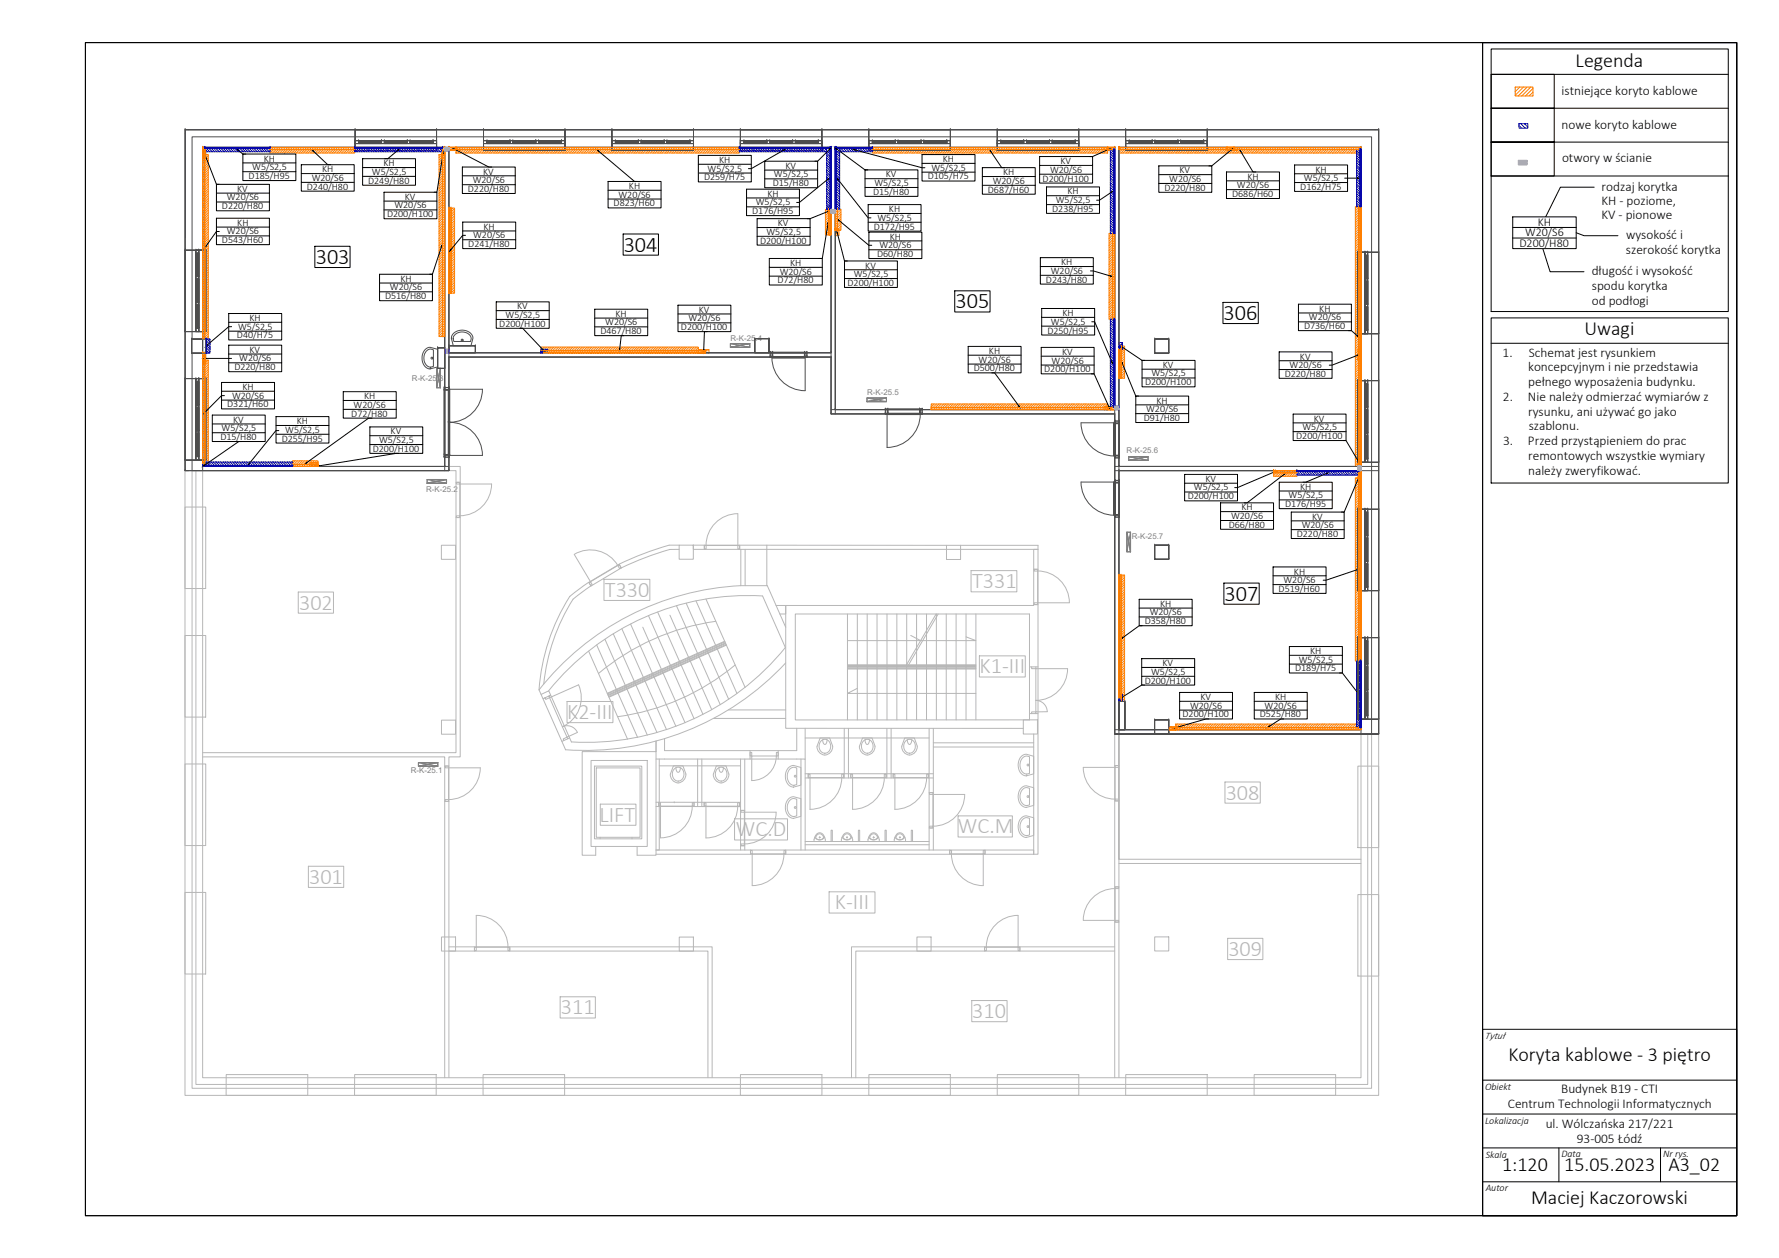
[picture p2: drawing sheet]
<svg xmlns="http://www.w3.org/2000/svg" width="420mm" height="297mm" viewBox="0 0 420 297" stroke-linecap="round" stroke-linejoin="round" font-family="sans-serif">
<defs><g id="words">
<g font-size="5.3">
<text x="147.3" y="59.4">304</text>
<text x="74.6" y="62.3">303</text>
<text x="225.7" y="72.8">305</text>
<text x="289" y="75.6">306</text>
<text x="289.2" y="141.8">307</text>
</g>
<g font-size="5.3" fill="#b7b7b7">
<text x="70.6" y="143.9">302</text>
<text x="142.9" y="140.9">T330</text>
<text x="229.6" y="138.9">T331</text>
<text x="231.4" y="159">K1-III</text>
<text x="133.9" y="169.8">K2-III</text>
<text x="289.5" y="188.8">308</text>
<text x="141.6" y="194">LIFT</text>
<text x="173.8" y="197.5">WC.D</text>
<text x="226.3" y="196.8">WC.M</text>
<text x="73" y="208.7">301</text>
<text x="197.2" y="214.7">K-III</text>
<text x="290.1" y="225.7">309</text>
<text x="132.5" y="239.5">311</text>
<text x="229.6" y="240.4">310</text>
</g>
<g font-size="4.7">
<text x="372.1" y="15.7">Legenda</text>
<text x="374.2" y="79.1">Uwagi</text>
<text x="356.3" y="250.6">Koryta kablowe - 3 piętro</text>
<text x="354.8" y="276.5">1:120</text>
<text x="369.4" y="276.5">15.05.2023</text>
<text x="394.1" y="276.5">A3_02</text>
<text x="361.6" y="284.2">Maciej Kaczorowski</text>
</g>
<g font-size="3.2">
<text x="368.8" y="22.4">istniejące koryto kablowe</text>
<text x="368.8" y="30.4">nowe koryto kablowe</text>
<text x="368.9" y="38.4">otwory w ścianie</text>
<text x="378.3" y="45.1">rodzaj korytka</text>
<text x="378.2" y="48.4">KH - poziome,</text>
<text x="378.2" y="51.8">KV - pionowe</text>
<text x="384" y="56.5">wysokość i</text>
<text x="375.9" y="65">długość i wysokość</text>
<text x="384" y="60">szerokość korytka</text>
<text x="375.9" y="72">od podłogi</text>
<text x="376" y="68.5">spodu korytka</text>
<text x="354.9" y="84.2">1.</text>
<text x="360.9" y="87.7">koncepcyjnym i nie przedstawia</text>
<text x="361.1" y="84.2">Schemat jest rysunkiem</text>
<text x="355" y="94.6">2.</text>
<text x="360.9" y="94.6">Nie należy odmierzać wymiarów z</text>
<text x="360.9" y="91.2">pełnego wyposażenia budynku.</text>
<text x="360.9" y="98.1">rysunku, ani używać go jako</text>
<text x="361" y="101.6">szablonu.</text>
<text x="355" y="105.1">3.</text>
<text x="360.9" y="105.1">Przed przystąpieniem do prac</text>
<text x="360.9" y="108.5">remontowych wszystkie wymiary</text>
<text x="360.9" y="112">należy zweryfikować.</text>
<text x="356.1" y="261.6">Centrum Technologii Informatycznych</text>
<text x="368.7" y="258.1">Budynek B19 - CTI</text>
<text x="365.1" y="266.4">ul. Wólczańska 217/221</text>
<text x="372.4" y="269.9">93-005 Łódź</text>
</g>
<g font-size="2.8">
<text x="363.2" y="53.3">KH</text>
<text x="358.8" y="58.3">D200/H80</text>
<text x="360.2" y="55.8">W20/S6</text>
</g>
<g font-size="2.4">
<text x="59.6" y="40.2">W5/S2,5</text>
<text x="62.3" y="38.2">KH</text>
<text x="76.1" y="40.7">KH</text>
<text x="87.8" y="41.3">W5/S2,5</text>
<text x="90.6" y="39.3">KH</text>
<text x="114.1" y="41.2">KV</text>
<text x="167.1" y="40.5">W5/S2,5</text>
<text x="169.9" y="38.5">KH</text>
<text x="182.8" y="41.9">W5/S2,5</text>
<text x="185.5" y="39.9">KV</text>
<text x="209.2" y="41.9">KV</text>
<text x="220" y="40.3">W5/S2,5</text>
<text x="222.7" y="38.3">KH</text>
<text x="236.9" y="41.4">KH</text>
<text x="248" y="40.8">W20/S6</text>
<text x="250.4" y="38.8">KV</text>
<text x="278.6" y="40.9">KV</text>
<text x="310.7" y="40.7">KH</text>
<text x="53.6" y="47.3">W20/S6</text>
<text x="56" y="45.3">KV</text>
<text x="58.7" y="42.3">D185/H95</text>
<text x="72.5" y="44.8">D240/H80</text>
<text x="73.6" y="42.7">W20/S6</text>
<text x="87" y="43.4">D249/H80</text>
<text x="95.6" y="47.2">KV</text>
<text x="110.5" y="45.3">D220/H80</text>
<text x="111.7" y="43.3">W20/S6</text>
<text x="146.1" y="46.7">W20/S6</text>
<text x="148.5" y="44.6">KH</text>
<text x="166.3" y="42.6">D259/H75</text>
<text x="181.2" y="46.5">KH</text>
<text x="182.5" y="44">D15/H80</text>
<text x="206.2" y="46">D15/H80</text>
<text x="206.5" y="43.9">W5/S2,5</text>
<text x="219.1" y="42.4">D105/H75</text>
<text x="233.3" y="45.5">D687/H60</text>
<text x="234.5" y="43.4">W20/S6</text>
<text x="246.3" y="42.9">D200/H100</text>
<text x="249.4" y="47.9">W5/S2,5</text>
<text x="252.1" y="45.9">KH</text>
<text x="275" y="45">D220/H80</text>
<text x="276.1" y="43">W20/S6</text>
<text x="291" y="46.5">D686/H60</text>
<text x="292.1" y="44.4">W20/S6</text>
<text x="294.6" y="42.4">KH</text>
<text x="307.1" y="44.8">D162/H75</text>
<text x="308" y="42.7">W5/S2,5</text>
<text x="52.4" y="49.4">D220/H80</text>
<text x="56" y="53.3">KH</text>
<text x="91.4" y="51.3">D200/H100</text>
<text x="93.2" y="49.2">W20/S6</text>
<text x="144.9" y="48.7">D823/H60</text>
<text x="177.7" y="50.6">D176/H95</text>
<text x="178.5" y="48.5">W5/S2,5</text>
<text x="183.7" y="53.4">KV</text>
<text x="207.2" y="52.1">W5/S2,5</text>
<text x="210" y="50.1">KH</text>
<text x="248.5" y="50">D238/H95</text>
<text x="52.4" y="57.4">D543/H60</text>
<text x="53.6" y="55.3">W20/S6</text>
<text x="110.6" y="58.3">D241/H80</text>
<text x="111.7" y="56.3">W20/S6</text>
<text x="114.2" y="54.2">KH</text>
<text x="179.5" y="57.5">D200/H100</text>
<text x="181" y="55.4">W5/S2,5</text>
<text x="206.4" y="54.2">D172/H95</text>
<text x="207.7" y="58.6">W20/S6</text>
<text x="210.1" y="56.6">KH</text>
<text x="184.1" y="64.9">W20/S6</text>
<text x="186.6" y="62.8">KH</text>
<text x="201.7" y="65.4">W5/S2,5</text>
<text x="204.4" y="63.4">KV</text>
<text x="207.1" y="60.7">D60/H80</text>
<text x="248.2" y="64.7">W20/S6</text>
<text x="250.6" y="62.6">KH</text>
<text x="91" y="70.6">D516/H80</text>
<text x="92.1" y="68.6">W20/S6</text>
<text x="94.6" y="66.5">KH</text>
<text x="183.6" y="66.9">D72/H80</text>
<text x="200.2" y="67.5">D200/H100</text>
<text x="247" y="66.7">D243/H80</text>
<text x="56.2" y="77.8">W5/S2,5</text>
<text x="58.9" y="75.8">KH</text>
<text x="117.9" y="77.2">D200/H100</text>
<text x="119.4" y="75.1">W5/S2,5</text>
<text x="122.1" y="73.1">KV</text>
<text x="142.9" y="76.8">W20/S6</text>
<text x="145.4" y="74.8">KH</text>
<text x="160.8" y="77.9">D200/H100</text>
<text x="162.6" y="75.9">W20/S6</text>
<text x="165" y="73.8">KV</text>
<text x="248.2" y="76.7">W5/S2,5</text>
<text x="251" y="74.6">KH</text>
<text x="308" y="77.7">D736/H60</text>
<text x="309.1" y="75.6">W20/S6</text>
<text x="311.6" y="73.6">KH</text>
<text x="56" y="79.9">D40/H75</text>
<text x="58.9" y="83.3">KV</text>
<text x="141.8" y="78.9">D467/H80</text>
<text x="233.6" y="83.6">KH</text>
<text x="247.4" y="78.7">D250/H95</text>
<text x="250.8" y="83.8">KV</text>
<text x="55.4" y="87.4">D220/H80</text>
<text x="56.5" y="85.3">W20/S6</text>
<text x="230" y="87.7">D500/H80</text>
<text x="231.1" y="85.6">W20/S6</text>
<text x="246.6" y="87.9">D200/H100</text>
<text x="248.4" y="85.8">W20/S6</text>
<text x="271.9" y="88.9">W5/S2,5</text>
<text x="274.7" y="86.9">KV</text>
<text x="303.4" y="89">D220/H80</text>
<text x="304.6" y="86.9">W20/S6</text>
<text x="307" y="84.9">KV</text>
<text x="54.8" y="94.1">W20/S6</text>
<text x="57.3" y="92.1">KH</text>
<text x="86" y="94.3">KH</text>
<text x="270.4" y="91">D200/H100</text>
<text x="273.2" y="95.3">KH</text>
<text x="52.3" y="101.8">W5/S2,5</text>
<text x="53.7" y="96.2">D321/H60</text>
<text x="55.1" y="99.8">KV</text>
<text x="70.1" y="100.2">KH</text>
<text x="83" y="98.4">D72/H80</text>
<text x="83.5" y="96.3">W20/S6</text>
<text x="270.2" y="99.4">D91/H80</text>
<text x="270.7" y="97.3">W20/S6</text>
<text x="307.6" y="101.6">W5/S2,5</text>
<text x="310.3" y="99.6">KV</text>
<text x="52" y="103.9">D15/H80</text>
<text x="66.5" y="104.3">D255/H95</text>
<text x="67.4" y="102.2">W5/S2,5</text>
<text x="88.1" y="106.7">D200/H100</text>
<text x="89.5" y="104.6">W5/S2,5</text>
<text x="92.3" y="102.6">KV</text>
<text x="306.1" y="103.7">D200/H100</text>
<text x="284.7" y="113.8">KV</text>
<text x="280.5" y="117.9">D200/H100</text>
<text x="282" y="115.8">W5/S2,5</text>
<text x="303.5" y="119.8">D176/H95</text>
<text x="304.3" y="117.7">W5/S2,5</text>
<text x="307.1" y="115.6">KH</text>
<text x="290.2" y="124.6">D66/H80</text>
<text x="290.7" y="122.5">W20/S6</text>
<text x="293.2" y="120.5">KH</text>
<text x="307.4" y="124.7">W20/S6</text>
<text x="309.9" y="122.7">KV</text>
<text x="306.3" y="126.8">D220/H80</text>
<text x="303.1" y="137.7">W20/S6</text>
<text x="305.6" y="135.7">KH</text>
<text x="274" y="143.3">KH</text>
<text x="302" y="139.8">D519/H60</text>
<text x="270.4" y="147.4">D358/H80</text>
<text x="271.5" y="145.3">W20/S6</text>
<text x="309.5" y="154.4">KH</text>
<text x="270.4" y="161.4">D200/H100</text>
<text x="271.8" y="159.3">W5/S2,5</text>
<text x="274.6" y="157.3">KV</text>
<text x="305.9" y="158.5">D189/H75</text>
<text x="306.7" y="156.4">W5/S2,5</text>
<text x="281.1" y="167.3">W20/S6</text>
<text x="283.5" y="165.3">KV</text>
<text x="298.7" y="167.3">W20/S6</text>
<text x="301.2" y="165.3">KH</text>
<text x="279.3" y="169.4">D200/H100</text>
<text x="297.5" y="169.4">D525/H80</text>
<text x="350.7" y="245.4">Tytuł</text>
<text x="350.7" y="257.4">Obiekt</text>
<text x="350.8" y="265.4">Lokalizacja</text>
<text x="350.9" y="273.4">Skala</text>
<text x="368.8" y="273.2">Data</text>
<text x="392.8" y="273.2">Nr rys.</text>
<text x="350.9" y="281.2">Autor</text>
</g>
<g font-size="1.9" fill="#808080">
<text x="172.5" y="80.4">R-K-25.4</text>
<text x="97.3" y="89.9">R-K-25.3</text>
<text x="204.8" y="93.3">R-K-25.5</text>
<text x="266.1" y="107.1">R-K-25.6</text>
<text x="100.6" y="116.2">R-K-25.2</text>
<text x="267.3" y="127.3">R-K-25.7</text>
<text x="97" y="182.6">R-K-25.1</text>
</g>
</g></defs>
<g fill="none" stroke="#808080" stroke-width=".25">
<path d="M103.1 87h.9v4.6h-.6a.42 .42 0 0 1-.3-.3 .42 .42 0 0 1 0-.5zM103.1 87a6.4 6.4 0 0 1 0 4.6zM103.1 87h.9v4.6zM103.1 87l.9 4.6a.61 .61 0 0 1-.9-.2zM104 87v4.6a6.8 6.8 0 0 1 0-4.5zM172.5 81.1h4.6v.9h-4.6zM172.5 81.1h4.6a6.4 6.4 0 0 1-4.6 0zM172.5 82a6.4 6.4 0 0 1 4.2-.1l.4 .1zM172.5 82l4.6-.9v.9zM172.5 81.1h4.6l-4.5 .9zM204.8 94h4.6v.8h-4.6zM204.8 94h4.6a6.4 6.4 0 0 1-4.6 0z"/>
<path d="M204.8 94.8a6.4 6.4 0 0 1 4.6 0zM204.8 94.8l4.6-.8v.8zM204.8 94h4.6l-4.6 .8zM100.9 113.2h4.6v.9h-4.6zM100.9 113.2h4.5a6.3 6.3 0 0 1-4.5 0zM100.9 114.1a6.1 6.1 0 0 1 4.6 0zM100.9 114.1l4.6-.9v.9zM100.9 113.2h4.6l-4.5 .9h-.1zM266.6 107.9h4.5v.8h-4.5zM266.6 107.9h4.5a6.4 6.4 0 0 1-4.5 0zM266.6 108.7a6.4 6.4 0 0 1 4.5 0zM266.6 108.7l4.5-.8v.8z"/>
<path d="M266.6 107.9h4.5l-4.5 .8zM266.1 125.7h.9v4.6h-.6a.43 .43 0 0 1-.3-.3 .43 .43 0 0 1 0-.4zM266.1 125.7a6.4 6.4 0 0 1 0 4.6zM266.1 125.7h.9v4.6zM266.1 125.7l.9 4.6h-.9zM267 125.7v4.5a6.4 6.4 0 0 1 0-4.5zM98.8 180.1h4.6v.8h-4.6zM98.8 180.1h4.6a6.8 6.8 0 0 1-4.5 0zM98.8 180.9a6.4 6.4 0 0 1 4.6 0zM98.8 180.9l4.6-.8v.8zM98.8 180.1h4.6l-4.5 .8z"/>
</g>
<g fill="none" stroke="#4d4d4d" stroke-width=".24">
<path d="M43.7 30.6h.1M43.7 30.6v80.5M43.7 30.6h281.9M47.9 34.8h57.1v75.3h-57.1zM47.9 34.8h.1M83.9 33.2v.7v-.7M83.9 33.2h19.2v.7v-.7zM83.9 33.9h19.2h-19.2M83.9 33.2h.1M83.9 33.9h.1M83.9 33.9h19.2v1.6h-19.2zM83.9 35.5h.1"/>
<path d="M83.9 30.6v4.2v-4.2M83.9 30.6h19.2h-19.2M83.9 34.8h.1M83.9 30.6h.1M84.7 33.2v.7v-.7M84.7 33.2h5.4h-5.4M84.7 33.9h5.4h-5.4M84.7 33.9h.1M84.7 33.2h.1M84.7 33.5v.1h5.4v-.1v.1h-5.4v-.1h5.4zM84.7 33.6h.1M84.7 33.5h.1"/>
<path d="M90.1 33.2h.1M90.1 33.9h.1M90.1 33.6h.1M90.1 33.5h.1M90.1 33.2v.7M90.8 33.2v.7v-.7M90.8 33.2h5.4h-5.4M90.8 33.9h5.4h-5.4M90.8 33.9h.1M90.8 33.2h.1M90.8 33.5v.1h5.4v-.1v.1h-5.4v-.1h5.4zM90.8 33.6h.1"/>
<path d="M90.8 33.5h.1M96.2 33.2h.1M96.2 33.9h.1M96.2 33.6h.1M96.2 33.5h.1M96.2 33.2v.7M96.9 33.2v.7v-.7M96.9 33.2h5.4h-5.4M96.9 33.9h5.4h-5.4M96.9 33.9h.1M96.9 33.2h.1M96.9 33.5v.1h5.4v-.1v.1h-5.4v-.1h5.4z"/>
<path d="M96.9 33.6h.1M96.9 33.5h.1M102.3 33.2h.1M102.3 33.9h.1M102.3 33.6h.1M102.3 33.5h.1M102.3 33.2v.7M103.1 33.2h.1M103.1 33.9h.1M103.1 33.9v1.6h-19.2M103.1 35.5h-19.2h19.2M103.1 33.9h-19.2v1.6"/>
<path d="M103.1 35.5h.1M103.1 30.6v4.2v-4.2M103.1 34.8h-19.2h19.2M103.1 34.8h.1M103.1 30.6h.1M105 34.8v.4zM105 34.8h.1M105 34.8h1M105 35.2h1M106 34.8v.4zM106 34.8h.1M106 34.8h90.3v48.5h-90.3z"/>
<path d="M114.2 33.2v.7v-.7M114.2 33.2h19.2v.7v-.7zM114.2 33.9h19.2h-19.2M114.2 33.2h.1M114.2 33.9h.1M114.2 33.9h19.2v1.6h-19.2zM114.2 35.5h.1M114.2 30.6v4.2v-4.2M114.2 30.6h19.2h-19.2M114.2 34.8h.1M114.2 30.6h.1M115 33.2v.7v-.7"/>
<path d="M115 33.2h5.4h-5.4M115 33.9h5.4h-5.4M115 33.9h.1M115 33.2h.1M115 33.5v.1h5.4v-.1v.1h-5.4v-.1h5.4zM115 33.6h.1M115 33.5h.1M120.4 33.2h.1M120.4 33.9h.1M120.4 33.6h.1M120.4 33.5h.1M120.4 33.2v.7"/>
<path d="M121.1 33.2v.7v-.7M121.1 33.2h5.4h-5.4M121.1 33.9h5.4h-5.4M121.1 33.9h.1M121.1 33.2h.1M121.1 33.5v.1h5.4v-.1v.1h-5.4v-.1h5.4zM121.1 33.6h.1M121.1 33.5h.1M126.5 33.2h.1M126.5 33.9h.1M126.5 33.6h.1M126.5 33.5h.1"/>
<path d="M126.5 33.2v.7M127.2 33.2v.7v-.7M127.2 33.2h5.4h-5.4M127.2 33.9h5.4h-5.4M127.2 33.9h.1M127.2 33.2h.1M127.2 33.5v.1h5.4v-.1v.1h-5.4v-.1h5.4zM127.2 33.6h.1M127.2 33.5h.1M132.6 33.2h.1M132.6 33.9h.1M132.6 33.6h.1"/>
<path d="M132.6 33.5h.1M132.6 33.2v.7M133.4 33.2h.1M133.4 33.9h.1M133.4 33.9v1.6h-19.2M133.4 35.5h-19.2h19.2M133.4 33.9h-19.2v1.6M133.4 35.5h.1M133.4 30.6v4.2v-4.2M133.4 34.8h-19.2h19.2M133.4 34.8h.1M133.4 30.6h.1"/>
<path d="M144.5 33.2v.7v-.7M144.5 33.2h19.3v.7v-.7zM144.5 33.9h19.3h-19.3M144.5 33.2h.1M144.5 33.9h.1M144.5 33.9h19.3v1.6h-19.3zM144.5 35.5h.1M144.5 30.6v4.2v-4.2M144.5 30.6h19.3h-19.3M144.5 34.8h.1M144.5 30.6h.1M145.4 33.2v.7v-.7"/>
<path d="M145.4 33.2h5.4h-5.4M145.4 33.9h5.4h-5.4M145.4 33.9h.1M145.4 33.2h.1M145.4 33.5v.1h5.4v-.1v.1h-5.4v-.1h5.4zM145.4 33.6h.1M145.4 33.5h.1M150.8 33.2h.1M150.8 33.9h.1M150.8 33.6h.1M150.8 33.5h.1M150.8 33.2v.7"/>
<path d="M151.4 33.2v.7v-.7M151.4 33.2h5.5h-5.5M151.4 33.9h5.5h-5.5M151.4 33.9h.1M151.4 33.2h.1M151.4 33.5v.1h5.5v-.1v.1h-5.5v-.1h5.5zM151.4 33.6h.1M151.4 33.5h.1M156.9 33.2h.1M156.9 33.9h.1M156.9 33.6h.1M156.9 33.5h.1"/>
<path d="M156.9 33.2v.7M157.5 33.2v.7v-.7M157.5 33.2h5.4h-5.4M157.5 33.9h5.4h-5.4M157.5 33.9h.1M157.5 33.2h.1M157.5 33.5v.1h5.4v-.1v.1h-5.4v-.1h5.4zM157.5 33.6h.1M157.5 33.5h.1M162.9 33.2h.1M162.9 33.9h.1M162.9 33.6h.1"/>
<path d="M162.9 33.5h.1M162.9 33.2v.7M163.8 33.2h.1M163.8 33.9h.1M163.8 33.9v1.6h-19.3M163.8 35.5h-19.3h19.3M163.8 33.9h-19.3v1.6M163.8 35.5h.1M163.8 30.6v4.2v-4.2M163.8 34.8h-19.3h19.3M163.8 34.8h.1M163.8 30.6h.1"/>
<path d="M174.9 33.2v.7v-.7M174.9 33.2h19.2v.7v-.7zM174.9 33.9h19.2h-19.2M174.9 33.2h.1M174.9 33.9h.1M174.9 33.9h19.2v1.6h-19.2zM174.9 35.5h.1M174.9 30.6v4.2v-4.2M174.9 30.6h19.2h-19.2M174.9 34.8h.1M174.9 30.6h.1M175.7 33.2v.7v-.7"/>
<path d="M175.7 33.2h5.4h-5.4M175.7 33.9h5.4h-5.4M175.7 33.9h.1M175.7 33.2h.1M175.7 33.5v.1h5.4v-.1v.1h-5.4v-.1h5.4zM175.7 33.6h.1M175.7 33.5h.1M181.1 33.2h.1M181.1 33.9h.1M181.1 33.6h.1M181.1 33.5h.1M181.1 33.2v.7"/>
<path d="M181.8 33.2v.7v-.7M181.8 33.2h5.4h-5.4M181.8 33.9h5.4h-5.4M181.8 33.9h.1M181.8 33.2h.1M181.8 33.5v.1h5.4v-.1v.1h-5.4v-.1h5.4zM181.8 33.6h.1M181.8 33.5h.1M187.2 33.2h.1M187.2 33.9h.1M187.2 33.6h.1M187.2 33.5h.1"/>
<path d="M187.2 33.2v.7M187.9 33.2v.7v-.7M187.9 33.2h5.4h-5.4M187.9 33.9h5.4h-5.4M187.9 33.9h.1M187.9 33.2h.1M187.9 33.5v.1h5.4v-.1v.1h-5.4v-.1h5.4zM187.9 33.6h.1M187.9 33.5h.1M193.3 33.2h.1M193.3 33.9h.1M193.3 33.6h.1"/>
<path d="M193.3 33.5h.1M193.3 33.2v.7M194.1 33.2h.1M194.1 33.9h.1M194.1 33.9v1.6h-19.2M194.1 35.5h-19.2h19.2M194.1 33.9h-19.2v1.6M194.1 35.5h.1M194.1 30.6v4.2v-4.2M194.1 34.8h-19.2h19.2M194.1 34.8h.1M194.1 30.6h.1"/>
<path d="M196.3 34.8h.1M197.3 34.8h66v61.9h-66zM197.3 34.8h.1M205.2 33.2v.7v-.7M205.2 33.2h19.3v.7v-.7zM205.2 33.9h19.3h-19.3M205.2 33.2h.1M205.2 33.9h.1M205.2 33.9h19.3v1.6h-19.3zM205.2 35.5h.1M205.2 30.6v4.2v-4.2M205.2 30.6h19.3h-19.3"/>
<path d="M205.2 34.8h.1M205.2 30.6h.1M206 33.2v.7v-.7M206 33.2h5.4h-5.4M206 33.9h5.4h-5.4M206 33.9h.1M206 33.2h.1M206 33.5v.1h5.4v-.1v.1h-5.4v-.1h5.4zM206 33.6h.1M206 33.5h.1M211.4 33.2h.1M211.4 33.9h.1"/>
<path d="M211.4 33.6h.1M211.4 33.5h.1M211.4 33.2v.7M212.1 33.2v.7v-.7M212.1 33.2h5.4h-5.4M212.1 33.9h5.4h-5.4M212.1 33.9h.1M212.1 33.2h.1M212.1 33.5v.1h5.4v-.1v.1h-5.4v-.1h5.4zM212.1 33.6h.1M212.1 33.5h.1M217.5 33.2h.1"/>
<path d="M217.5 33.9h.1M217.5 33.6h.1M217.5 33.5h.1M217.5 33.2v.7M218.2 33.2v.7v-.7M218.2 33.2h5.4h-5.4M218.2 33.9h5.4h-5.4M218.2 33.9h.1M218.2 33.2h.1M218.2 33.5v.1h5.4v-.1v.1h-5.4v-.1h5.4zM218.2 33.6h.1M218.2 33.5h.1"/>
<path d="M223.6 33.2h.1M223.6 33.9h.1M223.6 33.6h.1M223.6 33.5h.1M223.6 33.2v.7M224.5 33.2h.1M224.5 33.9h.1M224.5 33.9v1.6h-19.3M224.5 35.5h-19.3h19.3M224.5 33.9h-19.3v1.6M224.5 35.5h.1M224.5 30.6v4.2v-4.2"/>
<path d="M224.5 34.8h-19.3h19.3M224.5 34.8h.1M224.5 30.6h.1M235.5 33.2v.7v-.7M235.5 33.2h19.3v.7v-.7zM235.5 33.9h19.3h-19.3M235.5 33.2h.1M235.5 33.9h.1M235.5 33.9h19.3v1.6h-19.3zM235.5 35.5h.1M235.5 30.6v4.2v-4.2M235.5 30.6h19.3h-19.3"/>
<path d="M235.5 34.8h.1M235.5 30.6h.1M236.4 33.2v.7v-.7M236.4 33.2h5.4h-5.4M236.4 33.9h5.4h-5.4M236.4 33.9h.1M236.4 33.2h.1M236.4 33.5v.1h5.4v-.1v.1h-5.4v-.1h5.4zM236.4 33.6h.1M236.4 33.5h.1M241.8 33.2h.1M241.8 33.9h.1"/>
<path d="M241.8 33.6h.1M241.8 33.5h.1M241.8 33.2v.7M242.4 33.2v.7v-.7M242.4 33.2h5.5h-5.5M242.4 33.9h5.5h-5.5M242.4 33.9h.1M242.4 33.2h.1M242.4 33.5v.1h5.5v-.1v.1h-5.5v-.1h5.5zM242.4 33.6h.1M242.4 33.5h.1M247.9 33.2h.1"/>
<path d="M247.9 33.9h.1M247.9 33.6h.1M247.9 33.5h.1M247.9 33.2v.7M248.5 33.2v.7v-.7M248.5 33.2h5.4h-5.4M248.5 33.9h5.4h-5.4M248.5 33.9h.1M248.5 33.2h.1M248.5 33.5v.1h5.4v-.1v.1h-5.4v-.1h5.4zM248.5 33.6h.1M248.5 33.5h.1"/>
<path d="M253.9 33.2h.1M253.9 33.9h.1M253.9 33.6h.1M253.9 33.5h.1M253.9 33.2v.7M254.8 33.2h.1M254.8 33.9h.1M254.8 33.9v1.6h-19.3M254.8 35.5h-19.3h19.3M254.8 33.9h-19.3v1.6M254.8 35.5h.1M254.8 30.6v4.2v-4.2"/>
<path d="M254.8 34.8h-19.3h19.3M254.8 34.8h.1M254.8 30.6h.1M263.3 34.8h.1M264.3 34.8h57.1v75.3h-57.1zM264.3 34.8h.1M265.9 33.2v.7v-.7M265.9 33.2h19.2v.7v-.7zM265.9 33.9h19.2h-19.2M265.9 33.2h.1M265.9 33.9h.1M265.9 33.9h19.2v1.6h-19.2z"/>
<path d="M265.9 35.5h.1M265.9 30.6v4.2v-4.2M265.9 30.6h19.2h-19.2M265.9 34.8h.1M265.9 30.6h.1M266.7 33.2v.7v-.7M266.7 33.2h5.4h-5.4M266.7 33.9h5.4h-5.4M266.7 33.9h.1M266.7 33.2h.1M266.7 33.5v.1h5.4v-.1v.1h-5.4v-.1h5.4zM266.7 33.6h.1"/>
<path d="M266.7 33.5h.1M272.1 33.2h.1M272.1 33.9h.1M272.1 33.6h.1M272.1 33.5h.1M272.1 33.2v.7M272.8 33.2v.7v-.7M272.8 33.2h5.4h-5.4M272.8 33.9h5.4h-5.4M272.8 33.9h.1M272.8 33.2h.1M272.8 33.5v.1h5.4v-.1v.1h-5.4v-.1h5.4z"/>
<path d="M272.8 33.6h.1M272.8 33.5h.1M278.2 33.2h.1M278.2 33.9h.1M278.2 33.6h.1M278.2 33.5h.1M278.2 33.2v.7M278.8 33.2v.7v-.7M278.8 33.2h5.5h-5.5M278.8 33.9h5.5h-5.5M278.8 33.9h.1M278.8 33.2h.1"/>
<path d="M278.8 33.5v.1h5.5v-.1v.1h-5.5v-.1h5.5zM278.8 33.6h.1M278.8 33.5h.1M284.3 33.2h.1M284.3 33.9h.1M284.3 33.6h.1M284.3 33.5h.1M284.3 33.2v.7M285.1 33.2h.1M285.1 33.9h.1M285.1 33.9v1.6h-19.2M285.1 35.5h-19.2h19.2"/>
<path d="M285.1 33.9h-19.2v1.6M285.1 35.5h.1M285.1 30.6v4.2v-4.2M285.1 34.8h-19.2h19.2M285.1 34.8h.1M285.1 30.6h.1M321.4 34.8h.1M325.6 30.6h-281.9v80.5h62.3v-3.2h-1v2.2h-57.1v-75.3h57.1v56.7h1v-7.2h75.9v-1h-75.9v-48.5h90.3v48.5h-5.7v1h5.7v13.4h12.8v-1h-11.8v-61.9h66v61.9h-45.5v1h45.5M325.6 30.6v142.7h-62.3h62.3zM325.6 30.6h.1M43.7 59.1h4.2h-4.2M43.7 59.1h.1"/>
<path d="M46.3 59.1v19.2v-19.2h.6zM46.3 59.9h.1M46.3 59.1h.1M46.3 59.9h.6M46.5 59.9h.2v5.4h-.2v-5.4v5.4h.2v-5.4zM46.5 59.9h.1M46.7 59.9h.1M46.9 59.9h.1M46.9 59.1h.1M46.9 59.1h1.7v19.2M46.9 59.1v19.2h1.7M46.9 59.1h1.7v19.2h-1.7z"/>
<path d="M47.9 59.1v19.2v-19.2M47.9 59.1h.1M48.6 59.1h.1M48.6 59.1v19.2v-19.2M196.3 49.5v.4zM196.3 49.9h.1M196.3 49.9h1M196.3 49.5h1M197.3 49.5v.4zM197.3 49.9h.1M320.7 59.5h.1M320.7 59.5v19.3h1.7"/>
<path d="M320.7 59.5h1.7v19.3M320.7 59.5h1.7v19.3h-1.7zM321.4 59.5h4.2h-4.2M321.4 59.5v19.3v-19.3M321.4 59.5h.1M322.4 59.5v19.3v-19.3M322.4 59.5h.1M323 59.5h-.6h.6M323 59.5v19.3h-.6h.6zM323 59.5h.1M325.6 59.5h.1M43.7 78.3h4.2h-4.2"/>
<path d="M43.7 78.3v-19.2v19.2M43.7 78.3h.1M46.3 71.4h.6h-.6M46.3 77.5h.6h-.6M46.3 65.3h.6h-.6M46.3 78.3h.6h-.6M46.3 71.4v-5.4v5.4M46.3 77.5v-5.4v5.4M46.3 65.3v-5.4v5.4M46.3 66h.1M46.3 71.4h.1M46.3 72.1h.1"/>
<path d="M46.3 77.5h.1M46.3 65.3h.1M46.3 78.3h.1M46.3 66h.6M46.3 72.1h.6M46.5 72.1h.2v5.4h-.2v-5.4v5.4h.2v-5.4zM46.5 72.1h.1M46.5 77.5h.1M46.5 66h.2v5.4h-.2v-5.4v5.4h.2v-5.4zM46.5 66h.1M46.5 71.4h.1M46.5 65.3h.1"/>
<path d="M46.7 72.1h.1M46.7 77.5h.1M46.7 66h.1M46.7 71.4h.1M46.7 65.3h.1M46.9 71.4v-5.4v5.4M46.9 77.5v-5.4v5.4M46.9 65.3v-5.4v5.4M46.9 78.3v-19.2v19.2M46.9 66h.1M46.9 71.4h.1M46.9 72.1h.1"/>
<path d="M46.9 77.5h.1M46.9 65.3h.1M46.9 78.3h.1M47.9 78.3h.1M48.6 78.3h.1M107.2 78.6a2.91 2.91 0 0 1 4.5 .9l-.5 2.1h-4.1l-.5-1.7 .1-.7zM107.3 79.1a2.32 2.32 0 0 1 4 .9l-.2 .6h-3.9a1.23 1.23 0 0 1 .1-1.5zM178.3 80v3.3h3.3v-3.3v3.3h-3.3v-3.3h3.3zM178.3 80h.1M178.3 80h3.3v3.3h-3.3zM181.6 80h.1M320.7 78.8v-19.3v19.3"/>
<path d="M320.7 78.8h.1M321.4 78.8h.1M322.4 66.5v5.4v-5.4M322.4 60.4v5.4v-5.4M322.4 72.6v5.4v-5.4M322.4 71.9h.1M322.4 66.5h.1M322.4 65.8h.1M322.4 60.4h.1M322.4 78h.1M322.4 72.6h.1M322.4 78.8h.1"/>
<path d="M322.4 71.9h.6M322.4 65.8h.6M322.4 78h.6M322.6 60.4v5.4h.2h-.2v-5.4h.2v5.4v-5.4zM322.6 65.8h.1M322.6 60.4h.1M322.6 66.5v5.4h.2h-.2v-5.4h.2v5.4v-5.4zM322.6 71.9h.1M322.6 66.5h.1M322.6 72.6v5.4h.2h-.2v-5.4h.2v5.4v-5.4zM322.6 78h.1M322.6 72.6h.1"/>
<path d="M322.8 65.8h.1M322.8 60.4h.1M322.8 71.9h.1M322.8 66.5h.1M322.8 78h.1M322.8 72.6h.1M323 66.5h-.6h.6M323 60.4h-.6h.6M323 72.6h-.6h.6M323 66.5v5.4v-5.4M323 60.4v5.4v-5.4M323 72.6v5.4v-5.4"/>
<path d="M323 71.9h.1M323 66.5h.1M323 65.8h.1M323 60.4h.1M323 78h.1M323 72.6h.1M323 78.8h.1M325.6 78.8h-4.2h4.2M325.6 78.8v-19.3v19.3M325.6 78.8h.1M43.7 89.4h4.2h-4.2M43.7 89.4h.1"/>
<path d="M45.2 80.1v3.3h3.4v-3.3v3.3h-3.4v-3.3h3.4zM45.2 83.4h.1M45.2 80.1h.1M45.2 80.1h3.4v3.3h-3.4zM46.3 95.6h.6h-.6M46.3 95.6v-5.4v5.4M46.3 89.4v19.2v-19.2h.6zM46.3 96.3h.1M46.3 90.2h.1M46.3 95.6h.1M46.3 89.4h.1M46.3 96.3h.6"/>
<path d="M46.3 90.2h.6M46.5 96.3h.2v5.4h-.2v-5.4v5.4h.2v-5.4zM46.5 96.3h.1M46.5 90.2h.2v5.4h-.2v-5.4v5.4h.2v-5.4zM46.5 90.2h.1M46.5 95.6h.1M46.7 96.3h.1M46.7 90.2h.1M46.7 95.6h.1M46.9 95.6v-5.4v5.4M46.9 96.3h.1M46.9 90.2h.1"/>
<path d="M46.9 95.6h.1M46.9 89.4h.1M46.9 89.4h1.7v19.2M46.9 89.4v19.2h1.7M46.9 89.4h1.7v19.2h-1.7zM47.9 89.4v19.2v-19.2M47.9 89.4h.1M48.6 83.4h.1M48.6 80.1h.1M48.6 89.4h.1M48.6 89.4v19.2v-19.2M100.4 82.6l.5-.4 .7-.2 1.8 .5v4.1l-1.8 .5a2.67 2.67 0 0 1-1.5-4.2z"/>
<path d="M100.6 83l.3-.3a1.25 1.25 0 0 1 1.5-.1v3.9a1.77 1.77 0 0 1-2.3-2.1l.2-.8zM103.4 82.1v4.9v-4.9h1.6v4.9h-1.6h1.6v-4.9zM103.4 82.1h.1M103.4 87h.1M103.4 82.1h1.6v4.9h-1.6zM104.9 91.5h.1v.5h.9v-.5h.2v.6h-1.2zM104.9 92.1h.1M104.9 91.5h.1M104.9 91.5v16.4M104.9 92.1h1.2M104.9 91.5h1.2M105 92h.9v15.5h-.9z"/>
<path d="M105 92h.1M105 91.5h.1M105 82.9v.4zM105 83.3h.1M105 82.1h.1M105 87h.1M105 83.3h1M105 91.5v16.4M105 82.9h1M105.9 92.1v7.6h.3M105.9 99.7h.1M105.9 92.1h.2h-.2"/>
<path d="M105.9 92.1v7.6h.3v-7.7l-.1 .1M105.9 92.1h.1M105.9 99.7h.3h-.3v7.6l.3 .2v-7.8v7.8l-.3-.2zM105.9 92h.1M105.9 91.5h.1M105.9 91.5v16.4M106 82.9v.4zM106 83.3h.1M106 84.3h.1M106 81.6v1.7v-1.7h6.3v1.7h-6.3h6.3v-1.7zM106 81.6h.1M106 81.6h6.3v1.7h-6.3z"/>
<path d="M106 83.3v27.8M106 84.3h90.3M106.1 92.1h.1M106.1 91.5h.1M106.1 92.1l.1-.1v7.7M106.1 92h.1M106.1 91.9h7.8M106.2 99.7h.1M106.2 92h.1M112.3 81.6h.1M112.3 83.3h.1M113.9 91.9a7.8 7.8 0 0 1-7.8 7.8 7.8 7.8 0 0 1 7.8 7.8h-7.8"/>
<path d="M178.3 83.3h.1M181.6 83.3h.1M181.9 83.2h.6v1.2h-.6v-.2h.5v-.9zM181.9 83.2l8.7 .1M181.9 84.2h.1M181.9 84.4h.1M181.9 83.3h.1M181.9 83.2h.1M181.9 84.3h.1M181.9 83.3v1.1M181.9 83.2h8.7M181.9 83.3h8.7"/>
<path d="M181.9 84.2h8.7M181.9 84.4h8.7M182.4 84.4h.1M182.4 84.5h.1M182.4 84.2h7.7M182.4 83.3h.1M182.4 84.2h.1M182.4 83.3v.9M182.5 84.4h.1M182.5 83.2h.1M182.5 84.2h7.5h-7.5l-.1 .3h7.7l-.1-.3 .1 .3h-7.7zM182.5 84.2h.1"/>
<path d="M182.5 83.2v1.2M190 83.2h.6l-.5 .1v.9h.5v.2h-.6zM190 84.4h.1M190 83.2h.1M190 84.2h.1M190 83.2v1.2M190 83.3h-84v-48.5h90.3v48.5h-6.3v1M190.1 84.2h.1M190.1 83.3h.1M190.1 83.3v.9M190.1 84.5h.1M190.1 84.4h.1"/>
<path d="M190.2 92.3v-7.9h-7.9a7.8 7.8 0 0 0 7.9 7.9M190.6 84.2v.2M190.6 83.3h.1M190.6 83.2h.1M190.6 84.2h.1M190.6 84.4h.1M190.6 84.3h.1M190.6 83.2v1.1M196.3 96.7h1v1M196.3 83.3h.1M196.3 84.3h.1M196.3 97.7h.1"/>
<path d="M196.3 83.3v14.4M196.3 97.7h67M197.3 96.7h.1M209.1 96.6h.6v1.2h-.6v-.2h.5v-.9h-.5zM209.1 97.6v.2M209.1 96.7h.1M209.1 96.6h.1M209.1 97.6h.1M209.1 97.8h.1M209.1 97.7h.1M209.1 96.6v1.1M209.1 96.6h8.7"/>
<path d="M209.1 96.7h8.7M209.1 97.6h8.7M209.1 97.8h8.7M209.6 97.6h7.7M209.6 97.6h.1M209.6 96.7h.1M209.6 97.9h.1M209.6 97.8h.1M209.6 96.7v.9M209.7 97.8h.1M209.7 96.6h.1M209.7 97.6h7.5l.1 .3h-7.7l.1-.3-.1 .3h7.7l-.1-.3z"/>
<path d="M209.7 97.6h.1M209.7 96.6v1.2M217.2 96.6h.6v.1h-.5v.9h.5v.2h-.6zM217.2 97.8h.1M217.2 96.6h.1M217.2 97.6h.1M217.2 96.6v1.2M217.3 96.7h.1M217.3 97.6h.1M217.3 97.8h.1M217.3 97.9h.1M217.3 96.7v.9"/>
<path d="M217.8 96.6v.1h-8.7M217.8 97.6h.1M217.8 97.8h.1M217.8 96.7h.1M217.8 96.6h.1M217.8 97.7h.1M217.8 96.7v1.1M255.3 99.8h7.9v7.9a7.8 7.8 0 0 1-7.9-7.9zM263.1 99.9v7.7h.1l.2-.1v-7.5v7.5l-.3 .1v-7.7l.3 .1zM263.1 99.9h.1M263.2 99.4h.2v.5h.9v-.5h.1v.6h-1.2zM263.2 99.4h.2"/>
<path d="M263.2 99.4h.1M263.2 99.9h.1M263.2 99.4v8.7M263.3 96.3v.4zM263.3 97.7v75.6zM263.3 96.7h.1M263.3 99.4h.1M263.3 97.7h.1M263.3 96.7v1M263.3 96.7h1M263.3 99.4h1.1M263.3 96.3h1"/>
<path d="M263.4 99.9v7.7M263.4 99.9h.1M263.4 99.4h.1M263.4 99.9h.9M263.4 99.4v8.7M264.3 99.4v8.7h.1M264.3 99.9h.1M264.3 99.4h.1M264.3 99.4v-64.6h57.1v75.3h-57.1v-2h-1M264.3 96.3v.4zM264.3 99.4v8.7M264.3 96.7h.1"/>
<path d="M264.3 99.9v7.7M264.4 99.4h.1M264.4 99.4v8.7M272.7 80v3.4h3.3v-3.4v3.4h-3.3v-3.4h3.3zM272.7 83.4h.1M272.7 80h.1M272.7 80h3.3v3.4h-3.3zM276 83.4h.1M276 80h.1M320.7 89.9h.1M320.7 89.9v19.2h1.7M320.7 89.9h1.7v19.2"/>
<path d="M320.7 89.9h1.7v19.2h-1.7zM321.4 89.9h4.2h-4.2M321.4 89.9v19.2v-19.2M321.4 89.9h.1M322.4 96.8v5.4v-5.4M322.4 90.7v5.4v-5.4M322.4 89.9v19.2v-19.2M322.4 96.8h.1M322.4 96.1h.1M322.4 90.7h.1M322.4 89.9h.1M322.4 96.1h.6"/>
<path d="M322.6 90.7v5.4h.2h-.2v-5.4h.2v5.4v-5.4zM322.6 96.1h.1M322.6 90.7h.1M322.6 96.8v5.4h.2h-.2v-5.4h.2v5.4v-5.4zM322.6 96.8h.1M322.8 96.1h.1M322.8 90.7h.1M322.8 96.8h.1M323 96.8h-.6h.6M323 90.7h-.6h.6M323 89.9h-.6h.6M323 96.8v5.4v-5.4"/>
<path d="M323 90.7v5.4v-5.4M323 89.9v19.2h-.6h.6zM323 96.8h.1M323 96.1h.1M323 90.7h.1M323 89.9h.1M325.6 89.9h.1M43.7 108.6h4.2h-4.2M43.7 108.6v-19.2v19.2M43.7 111.1h.1M43.7 108.6h.1M46.3 101.7h.6h-.6"/>
<path d="M46.3 107.8h.6h-.6M46.3 108.6h.6h-.6M46.3 101.7v-5.4v5.4M46.3 107.8v-5.4v5.4M46.3 101.7h.1M46.3 102.4h.1M46.3 107.8h.1M46.3 108.6h.1M46.3 102.4h.6M46.5 102.4h.2v5.4h-.2v-5.4v5.4h.2v-5.4zM46.5 102.4h.1M46.5 107.8h.1"/>
<path d="M46.5 101.7h.1M46.7 102.4h.1M46.7 107.8h.1M46.7 101.7h.1M46.9 101.7v-5.4v5.4M46.9 107.8v-5.4v5.4M46.9 108.6v-19.2v19.2M46.9 101.7h.1M46.9 102.4h.1M46.9 107.8h.1M46.9 108.6h.1M47.9 111.1h-2.5v-78.8h278.5v141h-2.5"/>
<path d="M47.9 110.1h.1M47.9 108.6h.1M47.9 110.1v1M48.6 108.6h.1M104.9 107.9h.1M104.9 107.3h.1M104.9 107.3h1.2M104.9 107.9h1.1M105 107.5h.1M105 107.9h.1M105 110.1h.1M105.9 107.3h.1"/>
<path d="M105.9 107.9v-.4h-.9v.4h-.1v-.6h1.2v.6h-.2h.2M105.9 107.5h.1M105.9 107.9h.1M106 110.1h-1v1M106 111.1h-62.3v-80.5h281.9v80.5M106 111.1h.1M106.1 107.3h.1M106.1 107.9h.1M106.1 107.5h.1M106.2 107.5h.1M209.5 105.6a7.8 7.8 0 0 0 7.8-7.8h-7.8v7.9M255.3 113.8h7.9v7.9a7.8 7.8 0 0 1-7.9-7.9z"/>
<path d="M263.1 107.6h.1M263.1 113.9v7.7h.1l.2-.1v-7.5v7.5l-.3 .1v-7.7l.3 .1zM263.1 113.9h.1M263.2 107.5h1.2v.6h-.1v-.5h-.9v.5h-.2zM263.2 107.5h.1M263.2 100h.1M263.2 108.1h.1M263.2 107.6h.1M263.2 113.4h.2v.5h.9v-.5h.1v.6h-1.2zM263.2 113.4h.2M263.2 114h.1M263.2 113.4h.1"/>
<path d="M263.2 113.9h.1M263.2 107.5h1.2M263.2 100h1.2M263.2 108.1h1.1M263.2 113.4v8.7M263.2 114h1.2M263.3 111.1v62.2h58.1v-1M263.3 110.1v-12.4h-67v-13.4h-90.3v26.8h-58.1M263.3 111.1v-1h1v1M263.3 113.4h1v-2.3h57.1v61.2h-57.1v-50.2h-1M263.3 108.1h.1M263.3 113.4h.1"/>
<path d="M263.3 113.4h1.1M263.3 111.1h1M263.4 107.6h.1M263.4 108.1h.1M263.4 113.9v7.7M263.4 113.9h.1M263.4 113.4h.1M263.4 107.6h.9M263.4 113.4v8.7M263.4 113.9h.9M263.4 107.5h.1M263.4 100h.1"/>
<path d="M263.4 114h.1M264.3 107.6h.1M264.3 108.1h.1M264.3 113.4v8.7h.1M264.3 113.9h.1M264.3 113.4h.1M264.3 110.1h.1M264.3 111.1h.1M264.3 111.1h57.1v61.2h-57.1zM264.3 113.4v8.7M264.4 107.5h.1M264.4 100h.1"/>
<path d="M264.4 108.1h.1M264.4 114h.1M264.4 113.4h.1M264.4 113.4v8.7M320.7 109.1v-19.2v19.2M320.7 109.1h.1M321 110.1h.4zM321 111.1h.4zM321 110.1v1M321.4 110.1v1h-57.1v61.2h57.1v-61.2M321.4 111.1h.1M321.4 110.1h.1"/>
<path d="M321.4 109.1h.1M321.4 111.1h4.2M321.4 110.1h4.2M321.4 110.1v1M322.4 102.9v5.4v-5.4M322.4 102.2h.1M322.4 108.3h.1M322.4 102.9h.1M322.4 109.1h.1M322.4 102.2h.6M322.4 108.3h.6M322.6 102.2h.1"/>
<path d="M322.6 102.9v5.4h.2h-.2v-5.4h.2v5.4v-5.4zM322.6 108.3h.1M322.6 102.9h.1M322.8 102.2h.1M322.8 108.3h.1M322.8 102.9h.1M323 102.9h-.6h.6M323 102.9v5.4v-5.4M323 102.2h.1M323 108.3h.1M323 102.9h.1M323 109.1h.1"/>
<path d="M325.6 111.1v62.2h-1.7M325.6 109.1h-4.2h4.2M325.6 109.1v-19.2v19.2M325.6 109.1h.1M263.1 121.6h.1M263.2 121.5h1.2v.6h-.1v-.5h-.9v.5h-.2zM263.2 121.5h.1M263.2 122.1h.1M263.2 121.6h.1M263.2 121.5h1.2M263.2 122.1h1.1M263.3 122.1h.1"/>
<path d="M263.4 121.6h.1M263.4 122.1h.1M263.4 121.6h.9M263.4 121.5h.1M264.3 121.6h.1M264.3 122.1h.1M264.4 121.5h.1M264.4 122.1h.1M272.7 128.7v3.3h3.3v-3.3v3.3h-3.3v-3.3h3.3zM272.7 132h.1M272.7 128.7h.1M272.7 128.7h3.3v3.3h-3.3z"/>
<path d="M276 132h.1M276 128.7h.1M320.7 139.5v-19.3v19.3M320.7 139.5h.1M320.7 120.2h.1M320.7 120.2v19.3h1.7M320.7 120.2h1.7v19.3M320.7 120.2h1.7v19.3h-1.7zM321.4 120.2h4.2h-4.2M321.4 120.2v19.3v-19.3M321.4 120.2h.1M321.4 139.5h.1"/>
<path d="M322.4 127.1v5.5v-5.5M322.4 121.1v5.4v-5.4M322.4 133.2v5.4v-5.4M322.4 120.2v19.3v-19.3M322.4 132.6h.1M322.4 127.1h.1M322.4 126.5h.1M322.4 121.1h.1M322.4 138.6h.1M322.4 133.2h.1M322.4 120.2h.1M322.4 139.5h.1"/>
<path d="M322.4 132.6h.6M322.4 126.5h.6M322.4 138.6h.6M322.6 121.1v5.4h.2h-.2v-5.4h.2v5.4v-5.4zM322.6 126.5h.1M322.6 121.1h.1M322.6 127.1v5.5h.2h-.2v-5.5h.2v5.5v-5.5zM322.6 132.6h.1M322.6 127.1h.1M322.6 133.2v5.4h.2h-.2v-5.4h.2v5.4v-5.4zM322.6 138.6h.1M322.6 133.2h.1"/>
<path d="M322.8 126.5h.1M322.8 121.1h.1M322.8 132.6h.1M322.8 127.1h.1M322.8 138.6h.1M322.8 133.2h.1M323 127.1h-.6h.6M323 121.1h-.6h.6M323 133.2h-.6h.6M323 120.2h-.6h.6M323 127.1v5.5v-5.5M323 121.1v5.4v-5.4"/>
<path d="M323 133.2v5.4v-5.4M323 120.2v19.3h-.6h.6zM323 132.6h.1M323 127.1h.1M323 126.5h.1M323 121.1h.1M323 138.6h.1M323 133.2h.1M323 120.2h.1M323 139.5h.1M325.6 139.5h-4.2h4.2M325.6 139.5v-19.3v19.3"/>
<path d="M325.6 139.5h.1M325.6 120.2h.1M320.7 150.6h.1M320.7 150.6v19.2h1.7M320.7 150.6h1.7v19.2M320.7 150.6h1.7v19.2h-1.7zM321.4 150.6h4.2h-4.2M321.4 150.6v19.2v-19.2M321.4 150.6h.1M322.4 157.5v5.4v-5.4M322.4 151.4v5.4v-5.4M322.4 150.6v19.2v-19.2"/>
<path d="M322.4 157.5h.1M322.4 156.8h.1M322.4 151.4h.1M322.4 150.6h.1M322.4 156.8h.6M322.6 151.4v5.4h.2h-.2v-5.4h.2v5.4v-5.4zM322.6 156.8h.1M322.6 151.4h.1M322.6 157.5v5.4h.2h-.2v-5.4h.2v5.4v-5.4zM322.6 157.5h.1M322.8 156.8h.1M322.8 151.4h.1"/>
<path d="M322.8 157.5h.1M323 157.5h-.6h.6M323 151.4h-.6h.6M323 150.6h-.6h.6M323 157.5v5.4v-5.4M323 151.4v5.4v-5.4M323 150.6v19.2h-.6h.6zM323 157.5h.1M323 156.8h.1M323 151.4h.1M323 150.6h.1M325.6 150.6h.1"/>
<path d="M263.3 172.3h1v1M263.3 173.3h.1M264.3 172.3h.1M264.3 165.6v6.7v-6.7h1.4v6.7h-1.4h1.4v-6.7zM264.3 165.6h.1M264.3 165.6h1.4v6.7h-1.4zM265.7 165.6h.1M265.7 172.3h.1M272.7 170v3.3h3.3v-3.3v3.3h-3.3v-3.3h3.3zM272.7 173.3h.1M272.7 170h.1M272.7 170h3.3v3.3h-3.3z"/>
<path d="M276 173.3h.1M276 170h.1M320.7 169.8v-19.2v19.2M320.7 169.8h.1M321.4 172.3h.1M321.4 169.8h.1M322.4 163.6v5.4v-5.4M322.4 162.9h.1M322.4 169h.1M322.4 163.6h.1M322.4 169.8h.1M322.4 162.9h.6"/>
<path d="M322.4 169h.6M322.6 162.9h.1M322.6 163.6v5.4h.2h-.2v-5.4h.2v5.4v-5.4zM322.6 169h.1M322.6 163.6h.1M322.8 162.9h.1M322.8 169h.1M322.8 163.6h.1M323 163.6h-.6h.6M323 163.6v5.4v-5.4M323 162.9h.1M323 169h.1"/>
<path d="M323 163.6h.1M323 169.8h.1M325.6 169.8h-4.2h4.2M325.6 169.8v-19.2v19.2M325.6 173.3h.1M325.6 169.8h.1"/>
<circle cx="102" cy="84.6" r=".22"/>
<circle cx="109.1" cy="80.3" r=".22"/>
</g>
<g fill="none" stroke="#ff7f00" stroke-width=".24">
<path d="M47.9 36.5h1.3v43.6h-1.3zM47.9 34.8v45.3v-45.3h.5v45.3h-.5h.5v-45.3zM47.9 34.8h.1M47.9 34.8v1.7v-1.7h.5v1.7h-.5h.5v-1.7zM47.9 36.5h.1M47.9 34.8l.7 2.5M48.3 36.5l-.4 .4M48.4 34.8h.1M48.4 36.5h.1M48.6 34.8l-.7 2.5h.7v-2.5h-.7v2.5M48.9 36.5l-1 1M49.2 36.7l-1.3 1.3"/>
<path d="M49.2 37.3l-1.3 1.3M49.2 37.8l-1.3 1.4M49.2 38.4l-1.3 1.3M49.2 39l-1.3 1.3M49.2 39.5l-1.3 1.4M63.8 34.8h20v1.3h-20zM63.8 34.8v.5v-.5h20v.5h-20h20v-.5zM63.8 34.8h.1M63.8 35.3h.1M64 34.8l-.2 .2M64.6 34.8l-.8 .8M65.1 34.8l-1.3 1.3"/>
<path d="M65.7 34.8l-1.3 1.3M66.3 34.8l-1.4 1.3M66.8 34.8l-1.3 1.3M67.4 34.8l-1.4 1.3M67.9 34.8l-1.3 1.3M68.5 34.8l-1.3 1.3M69.1 34.8l-1.4 1.3M69.6 34.8l-1.3 1.3M70.2 34.8l-1.3 1.3M70.7 34.8l-1.3 1.3M71.3 34.8l-1.3 1.3M71.9 34.8l-1.4 1.3"/>
<path d="M72.4 34.8l-1.3 1.3M73 34.8l-1.4 1.3M73.6 34.8l-1.4 1.3M74.1 34.8l-1.3 1.3M74.7 34.8l-1.4 1.3M75.2 34.8l-1.3 1.3M75.8 34.8l-1.3 1.3M76.3 34.8l-1.3 1.3M76.9 34.8l-1.3 1.3M77.5 34.8l-1.3 1.3M78 34.8l-1.3 1.3M78.6 34.8l-1.3 1.3"/>
<path d="M79.2 34.8l-1.4 1.3M79.7 34.8l-1.3 1.3M80.3 34.8l-1.3 1.3M80.9 34.8l-1.4 1.3M81.4 34.8l-1.3 1.3M82 34.8l-1.4 1.3M82.5 34.8l-1.3 1.3M83.1 34.8l-1.3 1.3M83.7 34.8l-1.4 1.3M83.8 34.8h.1M83.8 35.3h.1M83.8 35.2l-.9 .9"/>
<path d="M83.8 35.8l-.4 .3M103.7 36.5h1.3v43h-1.3zM103.9 36.5l-.2 .2M104.3 34.8l.7 2.5M104.4 36.5l-.7 .7M104.5 34.8v44.7v-44.7h.5v44.7h-.5h.5v-44.7zM104.5 34.8h.1M104.5 34.8v1.7h.5v-1.7v1.7h-.5v-1.7h.5zM104.5 36.5h.1M105 36.5l-1.3 1.3M105 34.8l-.7 2.5h.7v-2.5h-.7v2.5M105 34.8h.1"/>
<path d="M105 36.5h.1M105 37l-1.3 1.3M105 37.6l-1.3 1.3M105 38.1l-1.3 1.4M105 38.7l-1.3 1.3M105 39.3l-1.3 1.3M105 39.8l-1.3 1.4M106 34.8l2.5 .7v-.7h-2.5v.7h2.5M106 34.8v.5v-.5h68.6v.5h-68.6h68.6v-.5zM106 34.8h.1M106 35.3h.1M106 34.8v.5h1.7v-.5v.5h-1.7v-.5h1.7z"/>
<path d="M107.7 34.8h66.9v1.3h-66.9zM107.7 35.3h.1M107.7 34.8h.1M107.8 34.8l-.1 .1M108.4 34.8l-.7 .7M108.5 34.8l-2.5 .7M108.9 34.8l-1.2 1.2M109.5 34.8l-1.4 1.3M110 34.8l-1.3 1.3M110.6 34.8l-1.3 1.3M111.1 34.8l-1.3 1.3M111.7 34.8l-1.3 1.3"/>
<path d="M112.3 34.8l-1.3 1.3M112.8 34.8l-1.3 1.3M113.4 34.8l-1.3 1.3M114 34.8l-1.4 1.3M114.5 34.8l-1.3 1.3M115.1 34.8l-1.4 1.3M115.7 34.8l-1.4 1.3M116.2 34.8l-1.3 1.3M116.8 34.8l-1.4 1.3M117.3 34.8l-1.3 1.3M117.9 34.8l-1.3 1.3M118.4 34.8l-1.3 1.3"/>
<path d="M119 34.8l-1.3 1.3M119.6 34.8l-1.4 1.3M120.1 34.8l-1.3 1.3M120.7 34.8l-1.3 1.3M121.3 34.8l-1.4 1.3M121.8 34.8l-1.3 1.3M122.4 34.8l-1.3 1.3M122.9 34.8l-1.3 1.3M123.5 34.8l-1.3 1.3M124.1 34.8l-1.4 1.3M124.6 34.8l-1.3 1.3M125.2 34.8l-1.4 1.3"/>
<path d="M125.8 34.8l-1.4 1.3M126.3 34.8l-1.3 1.3M126.9 34.8l-1.4 1.3M127.4 34.8l-1.3 1.3M128 34.8l-1.3 1.3M128.5 34.8l-1.3 1.3M129.1 34.8l-1.3 1.3M129.7 34.8l-1.4 1.3M130.2 34.8l-1.3 1.3M130.8 34.8l-1.3 1.3M131.4 34.8l-1.4 1.3M131.9 34.8l-1.3 1.3"/>
<path d="M132.5 34.8l-1.4 1.3M133.1 34.8l-1.4 1.3M133.6 34.8l-1.3 1.3M134.2 34.8l-1.4 1.3M134.7 34.8l-1.3 1.3M135.3 34.8l-1.3 1.3M135.8 34.8l-1.3 1.3M136.4 34.8l-1.3 1.3M137 34.8l-1.4 1.3M137.5 34.8l-1.3 1.3M138.1 34.8l-1.3 1.3M138.7 34.8l-1.4 1.3"/>
<path d="M139.2 34.8l-1.3 1.3M139.8 34.8l-1.3 1.3M140.3 34.8l-1.3 1.3M140.9 34.8l-1.3 1.3M141.5 34.8l-1.4 1.3M142 34.8l-1.3 1.3M142.6 34.8l-1.4 1.3M143.2 34.8l-1.4 1.3M143.7 34.8l-1.3 1.3M144.3 34.8l-1.4 1.3M144.8 34.8l-1.3 1.3M145.4 34.8l-1.3 1.3"/>
<path d="M145.9 34.8l-1.3 1.3M146.5 34.8l-1.3 1.3M147.1 34.8l-1.4 1.3M147.6 34.8l-1.3 1.3M148.2 34.8l-1.3 1.3M148.8 34.8l-1.4 1.3M149.3 34.8l-1.3 1.3M149.9 34.8l-1.4 1.3M150.5 34.8l-1.4 1.3M151 34.8l-1.3 1.3M151.6 34.8l-1.4 1.3M152.1 34.8l-1.3 1.3"/>
<path d="M152.7 34.8l-1.3 1.3M153.2 34.8l-1.3 1.3M153.8 34.8l-1.3 1.3M154.4 34.8l-1.4 1.3M154.9 34.8l-1.3 1.3M155.5 34.8l-1.3 1.3M156.1 34.8l-1.4 1.3M156.6 34.8l-1.3 1.3M157.2 34.8l-1.3 1.3M157.7 34.8l-1.3 1.3M158.3 34.8l-1.3 1.3M158.9 34.8l-1.4 1.3"/>
<path d="M159.4 34.8l-1.3 1.3M160 34.8l-1.4 1.3M160.5 34.8l-1.3 1.3M161.1 34.8l-1.3 1.3M161.7 34.8l-1.4 1.3M162.2 34.8l-1.3 1.3M162.8 34.8l-1.3 1.3M163.3 34.8l-1.3 1.3M163.9 34.8l-1.3 1.3M164.5 34.8l-1.4 1.3M165 34.8l-1.3 1.3M165.6 34.8l-1.3 1.3"/>
<path d="M166.2 34.8l-1.4 1.3M166.7 34.8l-1.3 1.3M167.3 34.8l-1.4 1.3M167.9 34.8l-1.4 1.3M168.4 34.8l-1.3 1.3M169 34.8l-1.4 1.3M169.5 34.8l-1.3 1.3M170.1 34.8l-1.3 1.3M170.6 34.8l-1.3 1.3M171.2 34.8l-1.3 1.3M171.8 34.8l-1.4 1.3M172.3 34.8l-1.3 1.3"/>
<path d="M172.9 34.8l-1.3 1.3M173.5 34.8l-1.4 1.3M174 34.8l-1.3 1.3M174.6 34.8l-1.4 1.3M174.6 34.8h.1M174.6 35.3h.1M174.6 35.3l-.8 .8M174.6 35.9l-.2 .2M206 34.8h55.6v1.3h-55.6zM206 34.8v.5v-.5h57.3v.5h-57.3h57.3v-.5zM206 34.8h.1M206 35.3h.1"/>
<path d="M206.6 34.8l-.6 .6M207.1 34.8l-1.1 1.1M207.7 34.8l-1.3 1.3M208.3 34.8l-1.4 1.3M208.8 34.8l-1.3 1.3M209.4 34.8l-1.4 1.3M209.9 34.8l-1.3 1.3M210.5 34.8l-1.3 1.3M211.1 34.8l-1.4 1.3M211.6 34.8l-1.3 1.3M212.2 34.8l-1.4 1.3M212.7 34.8l-1.3 1.3"/>
<path d="M213.3 34.8l-1.3 1.3M213.9 34.8l-1.4 1.3M214.4 34.8l-1.3 1.3M215 34.8l-1.3 1.3M215.5 34.8l-1.3 1.3M216.1 34.8l-1.3 1.3M216.7 34.8l-1.4 1.3M217.2 34.8l-1.3 1.3M217.8 34.8l-1.3 1.3M218.4 34.8l-1.4 1.3M218.9 34.8l-1.3 1.3M219.5 34.8l-1.4 1.3"/>
<path d="M220 34.8l-1.3 1.3M220.6 34.8l-1.3 1.3M221.2 34.8l-1.4 1.3M221.7 34.8l-1.3 1.3M222.3 34.8l-1.3 1.3M222.8 34.8l-1.3 1.3M223.4 34.8l-1.3 1.3M224 34.8l-1.4 1.3M224.5 34.8l-1.3 1.3M225.1 34.8l-1.3 1.3M225.7 34.8l-1.4 1.3M226.2 34.8l-1.3 1.3"/>
<path d="M226.8 34.8l-1.4 1.3M227.3 34.8l-1.3 1.3M227.9 34.8l-1.3 1.3M228.5 34.8l-1.4 1.3M229 34.8l-1.3 1.3M229.6 34.8l-1.4 1.3M230.1 34.8l-1.3 1.3M230.7 34.8l-1.3 1.3M231.3 34.8l-1.4 1.3M231.8 34.8l-1.3 1.3M232.4 34.8l-1.3 1.3M232.9 34.8l-1.3 1.3"/>
<path d="M233.5 34.8l-1.3 1.3M234.1 34.8l-1.4 1.3M234.6 34.8l-1.3 1.3M235.2 34.8l-1.3 1.3M235.8 34.8l-1.4 1.3M236.3 34.8l-1.3 1.3M236.9 34.8l-1.4 1.3M237.4 34.8l-1.3 1.3M238 34.8l-1.3 1.3M238.6 34.8l-1.4 1.3M239.1 34.8l-1.3 1.3M239.7 34.8l-1.3 1.3"/>
<path d="M240.2 34.8l-1.3 1.3M240.8 34.8l-1.3 1.3M241.4 34.8l-1.4 1.3M241.9 34.8l-1.3 1.3M242.5 34.8l-1.3 1.3M243.1 34.8l-1.4 1.3M243.6 34.8l-1.3 1.3M244.2 34.8l-1.4 1.3M244.7 34.8l-1.3 1.3M245.3 34.8l-1.3 1.3M245.9 34.8l-1.4 1.3M246.4 34.8l-1.3 1.3"/>
<path d="M247 34.8l-1.4 1.3M247.5 34.8l-1.3 1.3M248.1 34.8l-1.3 1.3M248.7 34.8l-1.4 1.3M249.2 34.8l-1.3 1.3M249.8 34.8l-1.3 1.3M250.3 34.8l-1.3 1.3M250.9 34.8l-1.3 1.3M251.5 34.8l-1.4 1.3M252 34.8l-1.3 1.3M252.6 34.8l-1.3 1.3M253.2 34.8l-1.4 1.3"/>
<path d="M253.7 34.8l-1.3 1.3M254.3 34.8l-1.4 1.3M254.8 34.8l-1.3 1.3M255.4 34.8l-1.3 1.3M256 34.8l-1.4 1.3M256.5 34.8l-1.3 1.3M257.1 34.8l-1.3 1.3M257.6 34.8l-1.3 1.3M258.2 34.8l-1.3 1.3M258.8 34.8l-1.4 1.3M259.3 34.8l-1.3 1.3M259.9 34.8l-1.3 1.3"/>
<path d="M260.5 34.8l-1.4 1.3M260.8 34.8l2.5 .7v-.7h-2.5v.7h2.5M261 34.8l-1.3 1.3M261.6 34.8l-1.4 1.3M261.6 34.8v.5h1.7v-.5v.5h-1.7v-.5h1.7zM261.6 35.3h.1M261.6 34.8h.1M261.6 35.3l-.8 .8M261.6 35.9l-.2 .2M263.3 34.8h.1M263.3 35.3h.1M263.3 34.8l-2.5 .7"/>
<path d="M264.3 34.8h57.1v1.3h-57.1zM264.3 34.8v.5v-.5h57.1v.5h-57.1h57.1v-.5zM264.3 34.8h.1M264.3 35.3h.1M264.4 34.8l-.1 .1M264.9 34.8l-.6 .7M265.5 34.8l-1.2 1.2M266.1 34.8l-1.4 1.3M266.6 34.8l-1.3 1.3M267.2 34.8l-1.3 1.3M267.7 34.8l-1.3 1.3M268.3 34.8l-1.3 1.3"/>
<path d="M268.9 34.8l-1.4 1.3M269.4 34.8l-1.3 1.3M270 34.8l-1.4 1.3M270.6 34.8l-1.4 1.3M271.1 34.8l-1.3 1.3M271.7 34.8l-1.4 1.3M272.2 34.8l-1.3 1.3M272.8 34.8l-1.3 1.3M273.4 34.8l-1.4 1.3M273.9 34.8l-1.3 1.3M274.5 34.8l-1.3 1.3M275 34.8l-1.3 1.3"/>
<path d="M275.6 34.8l-1.3 1.3M276.2 34.8l-1.4 1.3M276.7 34.8l-1.3 1.3M277.3 34.8l-1.4 1.3M277.9 34.8l-1.4 1.3M278.4 34.8l-1.3 1.3M279 34.8l-1.4 1.3M279.5 34.8l-1.3 1.3M280.1 34.8l-1.3 1.3M280.6 34.8l-1.3 1.3M281.2 34.8l-1.3 1.3M281.8 34.8l-1.4 1.3"/>
<path d="M282.3 34.8l-1.3 1.3M282.9 34.8l-1.3 1.3M283.5 34.8l-1.4 1.3M284 34.8l-1.3 1.3M284.6 34.8l-1.3 1.3M285.1 34.8l-1.3 1.3M285.7 34.8l-1.3 1.3M286.3 34.8l-1.4 1.3M286.8 34.8l-1.3 1.3M287.4 34.8l-1.4 1.3M288 34.8l-1.4 1.3M288.5 34.8l-1.3 1.3"/>
<path d="M289.1 34.8l-1.4 1.3M289.6 34.8l-1.3 1.3M289.8 34.8l2.5 .7v-.7h-2.5v.7h2.5M289.8 34.8v.5h1.6v-.5v.5h-1.6v-.5h1.6zM289.8 35.3h.1M289.8 34.8h.1M290.2 34.8l-1.3 1.3M290.8 34.8l-1.4 1.3M291.3 34.8l-1.3 1.3M291.4 35.3h.1M291.4 34.8h.1M291.9 34.8l-1.3 1.3"/>
<path d="M292.3 34.8l-2.5 .7M292.4 34.8l-1.3 1.3M293 34.8l-1.3 1.3M293.6 34.8l-1.4 1.3M294.1 34.8l-1.3 1.3M294.7 34.8l-1.4 1.3M295.3 34.8l-1.4 1.3M295.8 34.8l-1.3 1.3M296.4 34.8l-1.4 1.3M296.9 34.8l-1.3 1.3M297.5 34.8l-1.3 1.3M298 34.8l-1.3 1.3"/>
<path d="M298.6 34.8l-1.3 1.3M299.2 34.8l-1.4 1.3M299.7 34.8l-1.3 1.3M300.3 34.8l-1.3 1.3M300.9 34.8l-1.4 1.3M301.4 34.8l-1.3 1.3M302 34.8l-1.3 1.3M302.5 34.8l-1.3 1.3M303.1 34.8l-1.3 1.3M303.7 34.8l-1.4 1.3M304.2 34.8l-1.3 1.3M304.8 34.8l-1.4 1.3"/>
<path d="M305.4 34.8l-1.4 1.3M305.9 34.8l-1.3 1.3M306.5 34.8l-1.4 1.3M307 34.8l-1.3 1.3M307.6 34.8l-1.3 1.3M308.2 34.8l-1.4 1.3M308.7 34.8l-1.3 1.3M309.3 34.8l-1.3 1.3M309.8 34.8l-1.3 1.3M310.4 34.8l-1.3 1.3M311 34.8l-1.4 1.3M311.5 34.8l-1.3 1.3"/>
<path d="M312.1 34.8l-1.4 1.3M312.7 34.8l-1.4 1.3M313.2 34.8l-1.3 1.3M313.8 34.8l-1.4 1.3M314.3 34.8l-1.3 1.3M314.9 34.8l-1.3 1.3M315.4 34.8l-1.3 1.3M316 34.8l-1.3 1.3M316.6 34.8l-1.4 1.3M317.1 34.8l-1.3 1.3M317.7 34.8l-1.3 1.3M318.3 34.8l-1.4 1.3"/>
<path d="M318.8 34.8l-1.3 1.3M319.4 34.8l-1.3 1.3M319.9 34.8l-1.3 1.3M320.5 34.8l-1.3 1.3M321.1 34.8l-1.4 1.3M321.4 34.8h.1M321.4 35.3h.1M321.4 35l-1.1 1.1M321.4 35.5l-.6 .6M321.4 36.1h.1M357.9 20.6h4.2v2.1h-4.2zM358.1 20.6l-.2 .2"/>
<path d="M358.9 20.6l-1 1.1M359.8 20.6l-1.9 1.9M360.7 20.6l-2.1 2.1M361.5 20.6l-2.1 2.1M362.1 20.9l-1.8 1.8M362.1 21.7l-1 1M362.1 22.6l-.1 .1M49.2 40.1l-1.3 1.3M49.2 40.6l-1.3 1.4M49.2 41.2l-1.3 1.3M49.2 41.8l-1.3 1.3M49.2 42.3l-1.3 1.4"/>
<path d="M49.2 42.9l-1.3 1.3M49.2 43.4l-1.3 1.4M49.2 44l-1.3 1.3M49.2 44.6l-1.3 1.3M49.2 45.1l-1.3 1.4M49.2 45.7l-1.3 1.3M49.2 46.3l-1.3 1.3M49.2 46.8l-1.3 1.4M49.2 47.4l-1.3 1.3M49.2 47.9l-1.3 1.4M49.2 48.5l-1.3 1.3M49.2 49.1l-1.3 1.3"/>
<path d="M49.2 49.6l-1.3 1.4M49.2 50.2l-1.3 1.3M49.2 50.7l-1.3 1.4M49.2 51.3l-1.3 1.3M49.2 51.9l-1.3 1.3M49.2 52.4l-1.3 1.4M49.2 53l-1.3 1.3M49.2 53.6l-1.3 1.3M49.2 54.1l-1.3 1.3M49.2 54.7l-1.3 1.3M49.2 55.2l-1.3 1.4M49.2 55.8l-1.3 1.3"/>
<path d="M49.2 56.4l-1.3 1.3M49.2 56.9l-1.3 1.4M49.2 57.5l-1.3 1.3M49.2 58l-1.3 1.4M49.2 58.6l-1.3 1.3M49.2 59.2l-1.3 1.3M49.2 59.7l-1.3 1.4M105 40.4l-1.3 1.3M105 40.9l-1.3 1.4M105 41.5l-1.3 1.3M105 42.1l-1.3 1.3M105 42.6l-1.3 1.3"/>
<path d="M105 43.2l-1.3 1.3M105 43.7l-1.3 1.4M105 44.3l-1.3 1.3M105 44.9l-1.3 1.3M105 45.4l-1.3 1.4M105 46l-1.3 1.3M105 46.6l-1.3 1.3M105 47.1l-1.3 1.3M105 47.7l-1.3 1.3M105 48.2l-1.3 1.4M105 48.8l-1.3 1.3M105 49.4l-1.3 1.3"/>
<path d="M105 49.9l-1.3 1.4M105 50.5l-1.3 1.3M105 51l-1.3 1.4M105 51.6l-1.3 1.3M105 52.2l-1.3 1.3M105 52.7l-1.3 1.4M105 53.3l-1.3 1.3M105 53.9l-1.3 1.3M105 54.4l-1.3 1.3M105 55l-1.3 1.3M105 55.5l-1.3 1.4M105 56.1l-1.3 1.3"/>
<path d="M105 56.6l-1.3 1.4M105 57.2l-1.3 1.4M105 57.8l-1.3 1.3M105 58.3l-1.3 1.4M105 58.9l-1.3 1.3M105 59.5l-1.3 1.3M106 49.1h1.4v20.1h-1.4zM106 49.1v20.1v-20.1h.5v20.1h-.5h.5v-20.1zM106 49.1h.1M106.4 49.1l-.4 .4M106.5 49.1h.1M106.9 49.1l-.9 .9"/>
<path d="M107.4 49.3l-1.4 1.3M107.4 49.8l-1.4 1.4M107.4 50.4l-1.4 1.3M107.4 51l-1.4 1.3M107.4 51.5l-1.4 1.3M107.4 52.1l-1.4 1.3M107.4 52.6l-1.4 1.4M107.4 53.2l-1.4 1.3M107.4 53.7l-1.4 1.4M107.4 54.3l-1.4 1.4M107.4 54.9l-1.4 1.3M107.4 55.4l-1.4 1.4"/>
<path d="M107.4 56l-1.4 1.3M107.4 56.6l-1.4 1.3M107.4 57.1l-1.4 1.4M107.4 57.7l-1.4 1.3M107.4 58.3l-1.4 1.3M107.4 58.8l-1.4 1.3M107.4 59.4l-1.4 1.3M107.4 59.9l-1.4 1.4M194.9 49.5h1.4v6h-1.4zM195.3 49.5l-.4 .3M195.4 48.6l.9 1.7M195.8 49.5v6h.5v-6v6h-.5v-6h.5z"/>
<path d="M195.8 55.5h.1M195.8 49.5h.1M195.8 49.5l-.9 .9M196.1 49.5v.4h.2v-.4v.4h-.2v-.4h.2zM196.1 49.9h.1M196.1 49.5h.1M196.3 48.6h-.9v1.7h.9v-1.7l-.9 1.7M196.3 55.5h.1M196.3 49.5h.1M196.3 49.9h.1M196.3 49.6l-1.4 1.3M196.3 50.2l-1.4 1.3"/>
<path d="M196.3 50.7l-1.4 1.4M196.3 51.3l-1.4 1.3M196.3 51.8l-1.4 1.4M196.3 52.4l-1.4 1.3M196.3 53l-1.4 1.3M196.3 53.5l-1.4 1.3M196.3 54.1l-1.4 1.3M196.3 54.6l-.8 .9M196.3 55.2l-.3 .3M197.3 49.4h1.3v5h-1.3zM197.3 49.4v5v-5h.5v5h-.5h.5v-5zM197.3 49.4h.1"/>
<path d="M197.3 54.4h.1M197.3 54v.4h.2v-.4v.4h-.2v-.4h.2zM197.3 54h.1M197.3 54l.8 1.6M197.5 54.4h.1M197.5 54h.1M197.6 49.4l-.3 .3M197.8 49.4h.1M197.8 54.4h.1M198.1 54l-.8 1.6v-1.6h.8v1.6h-.8M198.2 49.4l-.9 .9M198.6 49.5l-1.3 1.3"/>
<path d="M198.6 50.1l-1.3 1.3M198.6 50.6l-1.3 1.4M198.6 51.2l-1.3 1.3M198.6 51.7l-1.3 1.4M198.6 52.3l-1.3 1.3M198.6 52.9l-1.3 1.3M198.6 53.4l-.9 1M198.6 54l-.4 .4M261.9 55.1h1.4v20.3h-1.4zM262 55.1l-.1 .1M262.6 55.1l-.7 .7M262.8 55.1v20.3h.5v-20.3v20.3h-.5v-20.3h.5z"/>
<path d="M262.8 55.1h.1M263.1 55.1l-1.2 1.2M263.3 55.1h.1M263.3 55.5l-1.4 1.4M263.3 56.1l-1.4 1.4M263.3 56.7l-1.4 1.3M263.3 57.2l-1.4 1.4M263.3 57.8l-1.4 1.3M263.3 58.4l-1.4 1.3M263.3 58.9l-1.4 1.3M263.3 59.5l-1.4 1.3M320.1 48.8h1.3v61.3h-1.3z"/>
<path d="M320.5 48.8l-.4 .4M321 48.8v61.3h.4v-61.3v61.3h-.4v-61.3h.4zM321 48.8h.1M321.1 48.8l-1 1M321.4 48.8h.1M321.4 49l-1.3 1.4M321.4 49.6l-1.3 1.3M321.4 50.2l-1.3 1.3M321.4 50.7l-1.3 1.3M321.4 51.3l-1.3 1.3M321.4 51.8l-1.3 1.4M321.4 52.4l-1.3 1.3"/>
<path d="M321.4 52.9l-1.3 1.4M321.4 53.5l-1.3 1.3M321.4 54.1l-1.3 1.3M321.4 54.6l-1.3 1.4M321.4 55.2l-1.3 1.3M321.4 55.8l-1.3 1.3M321.4 56.3l-1.3 1.3M321.4 56.9l-1.3 1.3M321.4 57.4l-1.3 1.4M321.4 58l-1.3 1.3M321.4 58.6l-1.3 1.3M321.4 59.1l-1.3 1.4"/>
<path d="M321.4 59.7l-1.3 1.3M49.2 60.3l-1.3 1.3M49.2 60.9l-1.3 1.3M49.2 61.4l-1.3 1.3M49.2 62l-1.3 1.3M49.2 62.5l-1.3 1.4M49.2 63.1l-1.3 1.3M49.2 63.7l-1.3 1.3M49.2 64.2l-1.3 1.4M49.2 64.8l-1.3 1.3M49.2 65.3l-1.3 1.4M49.2 65.9l-1.3 1.3"/>
<path d="M49.2 66.5l-1.3 1.3M49.2 67l-1.3 1.4M49.2 67.6l-1.3 1.3M49.2 68.1l-1.3 1.4M49.2 68.7l-1.3 1.3M49.2 69.3l-1.3 1.3M49.2 69.8l-1.3 1.4M49.2 70.4l-1.3 1.3M49.2 71l-1.3 1.3M49.2 71.5l-1.3 1.3M49.2 72.1l-1.3 1.3M49.2 72.6l-1.3 1.4"/>
<path d="M49.2 73.2l-1.3 1.3M49.2 73.8l-1.3 1.3M49.2 74.3l-1.3 1.4M49.2 74.9l-1.3 1.3M49.2 75.4l-1.3 1.4M49.2 76l-1.3 1.3M49.2 76.6l-1.3 1.3M49.2 77.1l-1.3 1.4M49.2 77.7l-1.3 1.3M49.2 78.3l-1.3 1.3M49.2 78.8l-1.3 1.3M49.2 79.4l-.7 .7"/>
<path d="M49.2 79.9l-.1 .2M104.5 79.5h.1M105 79.5h.1M105 60l-1.3 1.3M105 60.6l-1.3 1.3M105 61.1l-1.3 1.4M105 61.7l-1.3 1.3M105 62.3l-1.3 1.3M105 62.8l-1.3 1.4M105 63.4l-1.3 1.3M105 64l-1.3 1.3M105 64.5l-1.3 1.3"/>
<path d="M105 65.1l-1.3 1.3M105 65.6l-1.3 1.4M105 66.2l-1.3 1.3M105 66.8l-1.3 1.3M105 67.3l-1.3 1.4M105 67.9l-1.3 1.3M105 68.4l-1.3 1.4M105 69l-1.3 1.3M105 69.6l-1.3 1.3M105 70.1l-1.3 1.4M105 70.7l-1.3 1.3M105 71.3l-1.3 1.3"/>
<path d="M105 71.8l-1.3 1.3M105 72.4l-1.3 1.3M105 72.9l-1.3 1.4M105 73.5l-1.3 1.3M105 74l-1.3 1.4M105 74.6l-1.3 1.4M105 75.2l-1.3 1.3M105 75.7l-1.3 1.4M105 76.3l-1.3 1.3M105 76.9l-1.3 1.3M105 77.4l-1.3 1.3M105 78l-1.3 1.3"/>
<path d="M105 78.5l-.9 1M105 79.1l-.4 .4M106 69.2h.1M106.5 69.2h.1M107.4 60.5l-1.4 1.3M107.4 61.1l-1.4 1.3M107.4 61.6l-1.4 1.4M107.4 62.2l-1.4 1.3M107.4 62.7l-1.4 1.4M107.4 63.3l-1.4 1.3M107.4 63.9l-1.4 1.3M107.4 64.4l-1.4 1.4"/>
<path d="M107.4 65l-1.4 1.3M107.4 65.5l-1.4 1.4M107.4 66.1l-1.4 1.3M107.4 66.7l-1.4 1.3M107.4 67.2l-1.4 1.4M107.4 67.8l-1.4 1.3M107.4 68.4l-.9 .8M107.4 68.9l-.4 .3M262.8 75.4h.1M263.3 75.4h.1M263.3 60l-1.4 1.4M263.3 60.6l-1.4 1.3"/>
<path d="M263.3 61.2l-1.4 1.3M263.3 61.7l-1.4 1.4M263.3 62.3l-1.4 1.3M263.3 62.9l-1.4 1.3M263.3 63.4l-1.4 1.3M263.3 64l-1.4 1.3M263.3 64.5l-1.4 1.4M263.3 65.1l-1.4 1.3M263.3 65.7l-1.4 1.3M263.3 66.2l-1.4 1.3M263.3 66.8l-1.4 1.3M263.3 67.3l-1.4 1.4"/>
<path d="M263.3 67.9l-1.4 1.3M263.3 68.5l-1.4 1.3M263.3 69l-1.4 1.4M263.3 69.6l-1.4 1.3M263.3 70.2l-1.4 1.3M263.3 70.7l-1.4 1.3M263.3 71.3l-1.4 1.3M263.3 71.8l-1.4 1.4M263.3 72.4l-1.4 1.3M263.3 72.9l-1.4 1.4M263.3 73.5l-1.4 1.4M263.3 74.1l-1.3 1.3"/>
<path d="M263.3 74.6l-.8 .8M263.3 75.2l-.2 .2M321.4 60.2l-1.3 1.4M321.4 60.8l-1.3 1.4M321.4 61.4l-1.3 1.3M321.4 61.9l-1.3 1.4M321.4 62.5l-1.3 1.3M321.4 63.1l-1.3 1.3M321.4 63.6l-1.3 1.3M321.4 64.2l-1.3 1.3M321.4 64.7l-1.3 1.4M321.4 65.3l-1.3 1.3"/>
<path d="M321.4 65.9l-1.3 1.3M321.4 66.4l-1.3 1.4M321.4 67l-1.3 1.3M321.4 67.5l-1.3 1.4M321.4 68.1l-1.3 1.3M321.4 68.7l-1.3 1.3M321.4 69.2l-1.3 1.4M321.4 69.8l-1.3 1.3M321.4 70.3l-1.3 1.4M321.4 70.9l-1.3 1.3M321.4 71.5l-1.3 1.3M321.4 72l-1.3 1.4"/>
<path d="M321.4 72.6l-1.3 1.3M321.4 73.2l-1.3 1.3M321.4 73.7l-1.3 1.3M321.4 74.3l-1.3 1.3M321.4 74.9l-1.3 1.3M321.4 75.4l-1.3 1.3M321.4 76l-1.3 1.3M321.4 76.5l-1.3 1.4M321.4 77.1l-1.3 1.3M321.4 77.6l-1.3 1.4M321.4 78.2l-1.3 1.4M321.4 78.8l-1.3 1.3"/>
<path d="M321.4 79.3l-1.3 1.4M321.4 79.9l-1.3 1.3M47.9 85.1h1.3v25h-1.3zM47.9 80.1h.1M47.9 83.4v26.7v-26.7h.5v26.7h-.5h.5v-26.7zM47.9 83.4h.1M47.9 83.4v1.7v-1.7h.5v1.7h-.5h.5v-1.7zM47.9 85.1h.1M47.9 83.4l.7 2.5M48 85.1l-.1 .1M48.4 80.1h.1M48.4 83.4h.1"/>
<path d="M48.4 85.1h.1M48.6 85.1l-.7 .7M48.6 83.4l-.7 2.5h.7v-2.5h-.7v2.5M49.1 85.1l-1.2 1.2M49.2 85.5l-1.3 1.4M49.2 86.1l-1.3 1.3M49.2 86.7l-1.3 1.3M49.2 87.2l-1.3 1.4M49.2 87.8l-1.3 1.3M49.2 88.4l-1.3 1.3M49.2 88.9l-1.3 1.3M49.2 89.5l-1.3 1.3"/>
<path d="M49.2 90l-1.3 1.4M49.2 90.6l-1.3 1.3M49.2 91.2l-1.3 1.3M49.2 91.7l-1.3 1.4M49.2 92.3l-1.3 1.3M49.2 92.8l-1.3 1.4M49.2 93.4l-1.3 1.3M49.2 94l-1.3 1.3M49.2 94.5l-1.3 1.4M49.2 95.1l-1.3 1.3M49.2 95.7l-1.3 1.3M49.2 96.2l-1.3 1.3"/>
<path d="M49.2 96.8l-1.3 1.3M49.2 97.3l-1.3 1.4M49.2 97.9l-1.3 1.3M49.2 98.5l-1.3 1.3M49.2 99l-1.3 1.4M49.2 99.6l-1.3 1.3M127.7 82.8v.5h38.9v-.5v.5h-38.9v-.5h38.9zM127.7 83.3h.1M127.7 82.8h.1M128 82l-.3 .3M128.5 82l-.8 .8M129.1 82l-1.3 1.3"/>
<path d="M129.7 82l-1.4 1.3M130.2 82l-1.3 1.3M130.8 82l-1.3 1.3M131.3 82l-1.3 1.3M131.9 82l-1.3 1.3M132.5 82l-1.4 1.3M133 82l-1.3 1.3M133.6 82l-1.4 1.3M134.2 82l-1.4 1.3M134.7 82l-1.3 1.3M135.3 82l-1.4 1.3M135.8 82l-1.3 1.3"/>
<path d="M136.4 82l-1.3 1.3M136.9 82l-1.3 1.3M137.5 82l-1.3 1.3M138.1 82l-1.4 1.3M138.6 82l-1.3 1.3M139.2 82l-1.3 1.3M139.8 82l-1.4 1.3M140.3 82l-1.3 1.3M140.9 82l-1.3 1.3M141.4 82l-1.3 1.3M142 82l-1.3 1.3M142.6 82l-1.4 1.3"/>
<path d="M143.1 82l-1.3 1.3M143.7 82l-1.4 1.3M144.3 82l-1.4 1.3M144.8 82l-1.3 1.3M145.4 82l-1.4 1.3M145.9 82l-1.3 1.3M146.5 82l-1.3 1.3M147.1 82l-1.4 1.3M147.6 82l-1.3 1.3M148.2 82l-1.3 1.3M148.7 82l-1.3 1.3M149.3 82l-1.3 1.3"/>
<path d="M149.9 82l-1.4 1.3M150.4 82l-1.3 1.3M151 82l-1.4 1.3M151.6 82l-1.4 1.3M152.1 82l-1.3 1.3M152.7 82l-1.4 1.3M153.2 82l-1.3 1.3M153.8 82l-1.3 1.3M154.3 82l-1.3 1.3M154.9 82l-1.3 1.3M155.5 82l-1.4 1.3M156 82l-1.3 1.3"/>
<path d="M156.6 82l-1.3 1.3M157.2 82l-1.4 1.3M157.7 82l-1.3 1.3M158.3 82l-1.3 1.3M158.8 82l-1.3 1.3M159.4 82l-1.3 1.3M160 82l-1.4 1.3M160.5 82l-1.3 1.3M161.1 82l-1.4 1.3M161.6 82l-1.3 1.3M162.2 82l-1.3 1.3M162.8 82l-1.4 1.3"/>
<path d="M163.3 82l-1.3 1.3M163.9 82l-1.3 1.3M164.5 82l-1.4 1.3M165 82.6l2.4 .7v-.7h-2.4v.7h2.4M165 82.8v.5h1.6v-.5v.5h-1.6v-.5h1.6zM165 83.3h.1M165 82.8h.1M165 82l-1.3 1.3M165 82.6l-.7 .7M165 83.2l-.2 .1M166.6 83.3h.1M166.6 82.8h.1"/>
<path d="M167.4 82.6l-2.4 .7h-37.3v-1.3h37.3v1.3M219.9 95.4h41.7v1.3h-41.7zM219.9 96.2v.5v-.5h43.4v.5h-43.4h43.4v-.5zM219.9 96.2h.1M219.9 96.7h.1M220.1 95.4l-.2 .1M220.6 95.4l-.7 .7M221.2 95.4l-1.3 1.2M221.8 95.4l-1.4 1.3M222.3 95.4l-1.3 1.3M222.9 95.4l-1.3 1.3M223.4 95.4l-1.3 1.3"/>
<path d="M224 95.4l-1.3 1.3M224.6 95.4l-1.4 1.3M225.1 95.4l-1.3 1.3M225.7 95.4l-1.4 1.3M226.3 95.4l-1.4 1.3M226.8 95.4l-1.3 1.3M227.4 95.4l-1.4 1.3M227.9 95.4l-1.3 1.3M228.5 95.4l-1.3 1.3M229 95.4l-1.3 1.3M229.6 95.4l-1.3 1.3M230.2 95.4l-1.4 1.3"/>
<path d="M230.7 95.4l-1.3 1.3M231.3 95.4l-1.3 1.3M231.9 95.4l-1.4 1.3M232.4 95.4l-1.3 1.3M233 95.4l-1.4 1.3M233.6 95.4l-1.4 1.3M234.1 95.4l-1.3 1.3M234.7 95.4l-1.4 1.3M235.2 95.4l-1.3 1.3M235.8 95.4l-1.3 1.3M236.3 95.4l-1.3 1.3M236.9 95.4l-1.3 1.3"/>
<path d="M237.5 95.4l-1.4 1.3M238 95.4l-1.3 1.3M238.6 95.4l-1.3 1.3M239.2 95.4l-1.4 1.3M239.7 95.4l-1.3 1.3M240.3 95.4l-1.3 1.3M240.8 95.4l-1.3 1.3M241.4 95.4l-1.3 1.3M242 95.4l-1.4 1.3M242.5 95.4l-1.3 1.3M243.1 95.4l-1.4 1.3M243.6 95.4l-1.3 1.3"/>
<path d="M244.2 95.4l-1.3 1.3M244.8 95.4l-1.4 1.3M245.3 95.4l-1.3 1.3M245.9 95.4l-1.3 1.3M246.4 95.4l-1.3 1.3M247 95.4l-1.3 1.3M247.6 95.4l-1.4 1.3M248.1 95.4l-1.3 1.3M248.7 95.4l-1.3 1.3M249.3 95.4l-1.4 1.3M249.8 95.4l-1.3 1.3M250.4 95.4l-1.4 1.3"/>
<path d="M251 95.4l-1.4 1.3M251.5 95.4l-1.3 1.3M252.1 95.4l-1.4 1.3M252.6 95.4l-1.3 1.3M253.2 95.4l-1.3 1.3M253.7 95.4l-1.3 1.3M254.3 95.4l-1.3 1.3M254.9 95.4l-1.4 1.3M255.4 95.4l-1.3 1.3M256 95.4l-1.3 1.3M256.6 95.4l-1.4 1.3M257.1 95.4l-1.3 1.3"/>
<path d="M257.7 95.4l-1.4 1.3M258.2 95.4l-1.3 1.3M258.8 95.4l-1.3 1.3M259.4 95.4l-1.4 1.3M259.9 95.4l-1.3 1.3M260.5 95.4l-1.4 1.3M260.8 96l2.5 .7v-.7h-2.5v.7h2.5M261 95.4l-1.3 1.3M261.6 96.2v.5h1.7v-.5v.5h-1.7v-.5h1.7zM261.6 96.7h.1M261.6 96.2h.1M261.6 95.4l-1.3 1.3"/>
<path d="M261.6 96l-.8 .7M261.6 96.5l-.2 .2M263.3 96.2h.1M263.3 96.7h.1M263.3 96l-2.5 .7M264.3 81.7h1.3v7.6h-1.3zM264.3 81.7v7.6h.5v-7.6v7.6h-.5v-7.6h.5zM264.3 89.3h.1M264.3 81.7h.1M264.6 81.7l-.3 .3M264.8 89.3h.1M264.8 81.7h.1"/>
<path d="M265.2 81.7l-.9 .9M265.6 81.8l-1.3 1.4M265.6 82.4l-1.3 1.3M265.6 83l-1.3 1.3M265.6 83.5l-1.3 1.4M265.6 84.1l-1.3 1.3M265.6 84.7l-1.3 1.3M265.6 85.8l-1.3 1.3M265.6 86.3l-1.3 1.4M265.6 86.9l-1.3 1.3M265.6 87.5l-1.3 1.3M265.6 88.6l-.7 .7"/>
<path d="M265.6 85.2l-1.3 1.3M265.6 88l-1.3 1.3M265.6 89.1l-.1 .2M320.7 82.5l.7 2.4-1.3 1.4M321 82.5v1.6v-1.6h.4v1.6h-.4h.4v-1.6zM321 82.5h.1M321 84.1h.1M321.4 82.5l-.7 2.5h.7v-2.5h-.7v2.5M321.4 82.5h.1M321.4 84.1h.1M321.4 80.5l-1.3 1.3M321.4 81l-1.3 1.3"/>
<path d="M321.4 81.6l-1.3 1.3M321.4 82.1l-1.3 1.4M321.4 82.7l-1.3 1.3M321.4 83.3l-1.3 1.3M321.4 83.8l-1.3 1.4M321.4 84.4l-1.3 1.3M321.4 85.5l-1.3 1.3M321.4 86.1l-1.3 1.3M321.4 86.6l-1.3 1.4M321.4 87.2l-1.3 1.3M321.4 87.7l-1.3 1.4M321.4 88.3l-1.3 1.3"/>
<path d="M321.4 88.9l-1.3 1.3M321.4 89.4l-1.3 1.4M321.4 90l-1.3 1.3M321.4 90.6l-1.3 1.3M321.4 91.1l-1.3 1.4M321.4 91.7l-1.3 1.3M321.4 92.3l-1.3 1.3M321.4 92.8l-1.3 1.3M321.4 93.4l-1.3 1.3M321.4 93.9l-1.3 1.4M321.4 94.5l-1.3 1.3M321.4 95l-1.3 1.4"/>
<path d="M321.4 95.6l-1.3 1.4M321.4 96.2l-1.3 1.3M321.4 96.7l-1.3 1.4M321.4 97.3l-1.3 1.3M321.4 97.9l-1.3 1.3M321.4 98.4l-1.3 1.3M321.4 99l-1.3 1.3M321.4 99.5l-1.3 1.4M47.9 110.1h.1M48.4 110.1h.1M49.2 100.1l-1.3 1.4M49.2 100.7l-1.3 1.3"/>
<path d="M49.2 101.3l-1.3 1.3M49.2 101.8l-1.3 1.4M49.2 102.4l-1.3 1.3M49.2 102.9l-1.3 1.4M49.2 103.5l-1.3 1.3M49.2 104.1l-1.3 1.3M49.2 104.6l-1.3 1.4M49.2 105.2l-1.3 1.3M49.2 105.8l-1.3 1.3M49.2 106.3l-1.3 1.3M49.2 106.9l-1.3 1.3M49.2 107.4l-1.3 1.4"/>
<path d="M49.2 108l-1.3 1.3M49.2 108.5l-1.3 1.4M49.2 109.1l-1 1M49.2 109.7l-.5 .4M69.1 108.8h6v1.3h-6zM69.1 109.7v.4h6v-.4v.4h-6v-.4h6zM69.1 110.1h.1M69.1 109.7h.1M69.2 108.8h-.1M69.7 108.8l-.6 .6M70.3 108.8l-1.2 1.2M70.8 108.8l-1.3 1.3"/>
<path d="M71.4 108.8l-1.3 1.3M71.9 108.8l-1.3 1.3M72.5 108.8l-1.3 1.3M73.1 108.8l-1.4 1.3M73.2 109.2l1.9 .9h-1.9v-.9h1.9v.9M73.6 108.8l-1.3 1.3M74.2 108.8l-1.3 1.3M74.7 109.9v.2h.4v-.2v.2h-.4v-.2h.4zM74.7 110.1h.1M74.7 109.9h.1M74.8 108.8l-1.4 1.3M75.1 110.1h.1"/>
<path d="M75.1 109.7h.1M75.1 109.9h.1M75.1 109l-1.1 1.1M75.1 109.6l-.6 .5M75.1 109.2l-1.9 .9M300.8 111.1h5.5v1.4h-5.5zM300.8 111.1v.5h.8v-.5h-.8l.8 .5M300.8 111.1v.5h5.5v-.5v.5h-5.5v-.5h5.5zM300.8 111.6h.1M300.8 111.1h.1M300.8 111.1v.2v-.2h.4v.2h-.4h.4v-.2zM300.8 111.3h.1"/>
<path d="M300.9 111.1l-.1 .1M301.2 111.1h.1M301.2 111.3h.1M301.4 111.1l-.6 .7M301.6 111.1l-.8 .5M302 111.1l-1.2 1.2M302.5 111.1l-1.3 1.4M303.1 111.1l-1.3 1.4M303.7 111.1l-1.4 1.4M304.2 111.1l-1.3 1.4M304.8 111.1l-1.4 1.4M305.4 111.1l-1.4 1.4"/>
<path d="M305.9 111.1l-1.3 1.4M306.3 112.5h.1M306.3 111.6h.1M306.3 111.1h.1M306.3 111.3l-1.2 1.2M306.3 111.9l-.6 .6M320.1 112.8h1.3v43.3h-1.3zM320.5 112.8l-.4 .4M320.6 108.5l.8 1.6M320.7 111.1l.7 2.6M321 110.1h.1M321 111.1v45h.4v-45v45h-.4v-45h.4z"/>
<path d="M321 111.1h.1M321 111.1v1.7h.4v-1.7v1.7h-.4v-1.7h.4zM321 112.8h.1M321.1 112.8l-1 1M321.2 109.7v.4h.2v-.4v.4h-.2v-.4h.2zM321.2 110.1h.1M321.2 109.7h.1M321.4 108.5l-.8 1.6v-1.6h.8v1.6h-.8M321.4 111.1l-.7 2.6h.7v-2.6h-.7v2.6M321.4 110.1h.1M321.4 111.1h.1M321.4 112.8h.1"/>
<path d="M321.4 109.7h.1M321.4 100.1l-1.3 1.3M321.4 100.7l-1.3 1.3M321.4 101.2l-1.3 1.4M321.4 101.8l-1.3 1.3M321.4 102.3l-1.3 1.4M321.4 102.9l-1.3 1.3M321.4 103.5l-1.3 1.3M321.4 104l-1.3 1.4M321.4 104.6l-1.3 1.3M321.4 105.1l-1.3 1.4M321.4 105.7l-1.3 1.3"/>
<path d="M321.4 106.3l-1.3 1.3M321.4 106.8l-1.3 1.4M321.4 107.4l-1.3 1.3M321.4 108l-1.3 1.3M321.4 108.5l-1.3 1.4M321.4 109.1l-1 1M321.4 109.7l-.4 .4M321.4 113l-1.3 1.3M321.4 113.6l-1.3 1.3M321.4 114.1l-1.3 1.4M321.4 114.7l-1.3 1.3M321.4 115.3l-1.3 1.3"/>
<path d="M321.4 115.8l-1.3 1.3M321.4 116.4l-1.3 1.3M321.4 116.9l-1.3 1.4M321.4 117.5l-1.3 1.3M321.4 118.1l-1.3 1.3M321.4 118.6l-1.3 1.4M321.4 119.2l-1.3 1.3M321.4 119.7l-1.3 1.4M264.3 135.8h1.3v29.8h-1.3zM264.3 135.8v29.8h.5v-29.8v29.8h-.5v-29.8h.5zM264.3 135.8h.1M264.4 135.8l-.1 .1"/>
<path d="M264.8 135.8h.1M265 135.8l-.7 .7M265.5 135.8l-1.2 1.3M265.6 136.3l-1.3 1.3M265.6 136.8l-1.3 1.4M265.6 137.4l-1.3 1.4M265.6 138l-1.3 1.3M265.6 138.5l-1.3 1.4M265.6 139.1l-1.3 1.3M265.6 139.7l-1.3 1.3M321.4 120.3l-1.3 1.3M321.4 120.9l-1.3 1.3"/>
<path d="M321.4 121.4l-1.3 1.4M321.4 122l-1.3 1.3M321.4 122.5l-1.3 1.4M321.4 123.1l-1.3 1.3M321.4 123.7l-1.3 1.3M321.4 124.2l-1.3 1.4M321.4 124.8l-1.3 1.3M321.4 125.4l-1.3 1.3M321.4 125.9l-1.3 1.4M321.4 126.5l-1.3 1.3M321.4 127l-1.3 1.4M321.4 127.6l-1.3 1.3"/>
<path d="M321.4 128.2l-1.3 1.3M321.4 128.7l-1.3 1.4M321.4 129.3l-1.3 1.3M321.4 129.8l-1.3 1.4M321.4 130.4l-1.3 1.3M321.4 131l-1.3 1.3M321.4 131.5l-1.3 1.4M321.4 132.1l-1.3 1.3M321.4 132.7l-1.3 1.3M321.4 133.2l-1.3 1.3M321.4 133.8l-1.3 1.3M321.4 134.3l-1.3 1.4"/>
<path d="M321.4 134.9l-1.3 1.3M321.4 135.5l-1.3 1.3M321.4 136l-1.3 1.4M321.4 136.6l-1.3 1.3M321.4 137.1l-1.3 1.4M321.4 137.7l-1.3 1.3M321.4 138.3l-1.3 1.3M321.4 138.8l-1.3 1.4M321.4 139.4l-1.3 1.3M321.4 140l-1.3 1.3M265.6 140.2l-1.3 1.3M265.6 140.8l-1.3 1.3"/>
<path d="M265.6 141.3l-1.3 1.4M265.6 141.9l-1.3 1.3M265.6 142.5l-1.3 1.3M265.6 143l-1.3 1.4M265.6 143.6l-1.3 1.3M265.6 144.2l-1.3 1.3M265.6 144.7l-1.3 1.3M265.6 145.3l-1.3 1.3M265.6 145.8l-1.3 1.4M265.6 146.4l-1.3 1.3M265.6 146.9l-1.3 1.4M265.6 147.5l-1.3 1.4"/>
<path d="M265.6 148.1l-1.3 1.3M265.6 148.6l-1.3 1.4M265.6 149.2l-1.3 1.3M265.6 149.8l-1.3 1.3M265.6 150.3l-1.3 1.4M265.6 150.9l-1.3 1.3M265.6 151.5l-1.3 1.3M265.6 152l-1.3 1.3M265.6 152.6l-1.3 1.3M265.6 153.1l-1.3 1.4M265.6 153.7l-1.3 1.3M265.6 154.2l-1.3 1.4"/>
<path d="M265.6 154.8l-1.3 1.4M265.6 155.4l-1.3 1.3M265.6 155.9l-1.3 1.4M265.6 156.5l-1.3 1.3M265.6 157.1l-1.3 1.3M265.6 157.6l-1.3 1.3M265.6 158.2l-1.3 1.3M265.6 158.7l-1.3 1.4M265.6 159.3l-1.3 1.3M265.6 159.9l-1.3 1.3M321 156.1h.1M321.4 156.1h.1"/>
<path d="M321.4 140.5l-1.3 1.3M321.4 141.1l-1.3 1.3M321.4 141.6l-1.3 1.4M321.4 142.2l-1.3 1.3M321.4 142.8l-1.3 1.3M321.4 143.3l-1.3 1.4M321.4 143.9l-1.3 1.3M321.4 144.4l-1.3 1.4M321.4 145l-1.3 1.3M321.4 145.6l-1.3 1.3M321.4 146.1l-1.3 1.4M321.4 146.7l-1.3 1.3"/>
<path d="M321.4 147.2l-1.3 1.4M321.4 147.8l-1.3 1.3M321.4 148.4l-1.3 1.3M321.4 148.9l-1.3 1.4M321.4 149.5l-1.3 1.3M321.4 150.1l-1.3 1.3M321.4 150.6l-1.3 1.3M321.4 151.2l-1.3 1.3M321.4 151.7l-1.3 1.4M321.4 152.3l-1.3 1.3M321.4 152.9l-1.3 1.3M321.4 153.4l-1.3 1.4"/>
<path d="M321.4 154l-1.3 1.3M321.4 154.5l-1.3 1.4M321.4 155.1l-.9 1M321.4 155.7l-.3 .4M264.3 165.6h.1M264.8 165.6h.1M265.6 160.4l-1.3 1.4M265.6 161l-1.3 1.3M265.6 161.6l-1.3 1.3M265.6 162.1l-1.3 1.3M265.6 162.7l-1.3 1.3M265.6 163.2l-1.3 1.4"/>
<path d="M265.6 163.8l-1.3 1.3M265.6 164.3l-1.3 1.3M265.6 164.9l-.7 .7M265.6 165.5l-.1 .1M276 171.6l2.5 .7v-.7h-2.5v.7h2.5M276 171.8v.5h45.4v-.5v.5h-45.4v-.5h45.4zM276 172.3h.1M276 171.8h.1M276 171.8v.5v-.5h1.7v.5h-1.7h1.7v-.5zM277.7 171h43.7v1.3h-43.7zM277.7 171.8h.1M277.7 172.3h.1"/>
<path d="M278.1 171l-.4 .4M278.5 171.6l-2.5 .7M278.6 171l-.9 .9M279.2 171l-1.3 1.3M279.8 171l-1.4 1.3M280.3 171l-1.3 1.3M280.9 171l-1.4 1.3M281.4 171l-1.3 1.3M282 171l-1.3 1.3M282.6 171l-1.4 1.3M283.1 171l-1.3 1.3M283.7 171l-1.4 1.3"/>
<path d="M284.2 171l-1.3 1.3M284.8 171l-1.3 1.3M285.4 171l-1.4 1.3M285.9 171l-1.3 1.3M286.5 171l-1.3 1.3M287 171l-1.3 1.3M287.6 171l-1.3 1.3M288.2 171l-1.4 1.3M288.7 171l-1.3 1.3M289.3 171l-1.3 1.3M289.9 171l-1.4 1.3M290.4 171l-1.3 1.3"/>
<path d="M291 171l-1.4 1.3M291.5 171l-1.3 1.3M292.1 171l-1.3 1.3M292.7 171l-1.4 1.3M293.2 171l-1.3 1.3M293.8 171l-1.3 1.3M294.3 171l-1.3 1.3M294.9 171l-1.3 1.3M295.5 171l-1.4 1.3M296 171l-1.3 1.3M296.6 171l-1.3 1.3M297.2 171l-1.4 1.3"/>
<path d="M297.7 171l-1.3 1.3M298.3 171l-1.4 1.3M298.8 171l-1.3 1.3M299.4 171l-1.3 1.3M300 171l-1.4 1.3M300.5 171l-1.3 1.3M301.1 171l-1.4 1.3M301.6 171l-1.3 1.3M302.2 171l-1.3 1.3M302.8 171l-1.4 1.3M303.3 171l-1.3 1.3M303.9 171l-1.3 1.3"/>
<path d="M304.4 171l-1.3 1.3M305 171l-1.3 1.3M305.6 171l-1.4 1.3M306.1 171l-1.3 1.3M306.7 171l-1.3 1.3M307.3 171l-1.4 1.3M307.8 171l-1.3 1.3M308.4 171l-1.4 1.3M308.9 171l-1.3 1.3M309.5 171l-1.3 1.3M310.1 171l-1.4 1.3M310.6 171l-1.3 1.3"/>
<path d="M311.2 171l-1.3 1.3M311.7 171l-1.3 1.3M312.3 171l-1.3 1.3M312.9 171l-1.4 1.3M313.4 171l-1.3 1.3M314 171l-1.3 1.3M314.6 171l-1.4 1.3M315.1 171l-1.3 1.3M315.7 171l-1.4 1.3M316.2 171l-1.3 1.3M316.8 171l-1.3 1.3M317.4 171l-1.4 1.3"/>
<path d="M317.9 171l-1.3 1.3M318.5 171l-1.4 1.3M319 171l-1.3 1.3M319.6 171l-1.3 1.3M320.2 171l-1.4 1.3M320.7 171l-1.3 1.3M321.3 171l-1.3 1.3M321.4 172.3h.1M321.4 171.8h.1M321.4 171.4l-.9 .9M321.4 171.9l-.3 .4"/>
</g>
<g fill="none" stroke="#00f" stroke-width=".24">
<path d="M48.4 34.8h15.4v1h-15.4zM48.4 34.8v.2v-.2h15.4v.2h-15.4h15.4v-.2zM48.4 34.8h.1M48.4 35h.1M48.4 35.7l.1 .1M48.4 35.2l.6 .6M48.5 34.8l1.1 1M49.1 34.8l1 1M49.7 34.8l1 1M50.2 34.8l1.1 1M50.8 34.8l1 1M51.4 34.8l1 1"/>
<path d="M51.9 34.8l1.1 1M52.5 34.8l1 1M53 34.8l1.1 1M53.6 34.8l1 1M54.1 34.8l1.1 1M54.7 34.8l1.1 1M55.3 34.8l1 1M55.8 34.8l1.1 1M56.4 34.8l1 1M57 34.8l1 1M57.5 34.8l1.1 1M58.1 34.8l1 1"/>
<path d="M58.7 34.8l1 1M59.2 34.8l1 1M59.8 34.8l1 1M60.3 34.8l1.1 1M60.9 34.8l1 1M61.4 34.8l1.1 1M62 34.8l1.1 1M62.6 34.8l1 1M63.1 34.8l.7 .6M63.7 34.8l.1 .1M63.8 34.8h.1M63.8 35h.1"/>
<path d="M83.8 34.8h20.7v1h-20.7zM83.8 34.8v.2h20.7v-.2v.2h-20.7v-.2h20.7zM83.8 35h.1M83.8 34.8h.1M83.8 35.8h.1M83.8 35.2l.6 .6M83.9 34.8l1 1M84.5 34.8l1 1M85 34.8l1.1 1M85.6 34.8l1 1M86.1 34.8l1.1 1M86.7 34.8l1.1 1"/>
<path d="M87.3 34.8l1 1M87.8 34.8l1.1 1M88.4 34.8l1 1M88.9 34.8l1.1 1M89.5 34.8l1.1 1M90.1 34.8l1 1M90.6 34.8l1.1 1M91.2 34.8l1 1M91.8 34.8l1 1M92.3 34.8l1.1 1M92.9 34.8l1 1M93.5 34.8l1 1"/>
<path d="M94 34.8l1 1M94.6 34.8l1 1M95.1 34.8l1.1 1M95.7 34.8l1 1M96.2 34.8l1.1 1M96.8 34.8l1.1 1M97.4 34.8l1 1M97.9 34.8l1.1 1M98.5 34.8l1 1M99.1 34.8l1 1M99.6 34.8l1 1M100.2 34.8l1 1"/>
<path d="M100.7 34.8l1.1 1M101.3 34.8l1 1M101.9 34.8l1 1M102.4 34.8l1.1 1M103 34.8l1 1M103.5 34.8l1 1M104.1 34.8l.4 .4M104.5 35h.1M104.5 34.8h.1M174.6 34.8h21.5v1h-21.5zM174.6 34.8v.2h21.7v-.2v.2h-21.7v-.2h21.7zM174.6 35h.1"/>
<path d="M174.6 34.8h.1M174.6 35.7l.2 .1M174.6 35.1l.7 .7M174.8 34.8l1.1 1M175.4 34.8l1 1M175.9 34.8l1.1 1M176.5 34.8l1 1M177.1 34.8l1 1M177.6 34.8l1.1 1M178.2 34.8l1 1M178.8 34.8l1 1M179.3 34.8l1.1 1"/>
<path d="M179.9 34.8l1 1M180.4 34.8l1.1 1M181 34.8l1 1M181.6 34.8l1 1M182.1 34.8l1.1 1M182.7 34.8l1 1M183.2 34.8l1.1 1M183.8 34.8l1 1M184.4 34.8l1 1M184.9 34.8l1.1 1M185.5 34.8l1 1M186.1 34.8l1 1"/>
<path d="M186.6 34.8l1 1M187.2 34.8l1 1M187.7 34.8l1.1 1M188.3 34.8l1 1M188.8 34.8l1.1 1M189.4 34.8l1.1 1M190 34.8l1 1M190.5 34.8l1.1 1M191.1 34.8l1.1 1M191.7 34.8l1 1M192.2 34.8l1.1 1M192.8 34.8l1 1"/>
<path d="M193.3 34.8l1.1 1M193.9 34.8l1 1M194.5 34.8l.7 .8M195 34.8l.2 .2M195.2 34.8h1.1v14.7h-1.1zM195.2 39.5l1.1 1M195.2 38.9l1.1 1.1M195.2 38.4l1.1 1M195.2 37.8l1.1 1M195.2 37.3l1.1 1M195.2 36.7l1.1 1M195.2 36.1l1.1 1.1"/>
<path d="M195.5 35.8l.8 .8M196.1 34.8v14.7v-14.7h.2v14.7h-.2h.2v-14.7zM196.1 34.8h.1M196.1 34.8h.2h-.2M196.1 34.8v.4v-.4M196.1 35.2h.1M196.1 35.8l.2 .3M196.1 35.3l.2 .2M196.2 34.8l.1 .1M196.3 35h.1M196.3 34.8h.1M196.3 34.8v.4h-.2h.2z"/>
<path d="M196.3 35.2h.1M197.3 34.8h8.7v1h-8.7zM197.3 35h1v14.4h-1zM197.3 34.8v.2v-.2h8.7v.2h-8.7h8.7v-.2zM197.3 34.8h.1M197.3 35h.1M197.3 34.8v14.6v-14.6h.2v14.6h-.2h.2v-14.6zM197.3 34.8h.2h-.2M197.3 34.8v.4v-.4M197.3 35.2h.1M197.3 39.9l1 1M197.3 39.3l1 1.1"/>
<path d="M197.3 38.7l1 1.1M197.3 38.2l1 1M197.3 37.6l1 1.1M197.3 37l1 1.1M197.3 36.5l1 1M197.3 35.9l1 1.1M197.3 34.8l.2 .2M197.5 34.8h.1M197.5 34.8v.4h-.2h.2zM197.5 35.2h.1M197.8 35.8l.5 .6M197.8 34.8l.2 .2"/>
<path d="M198.3 35.8h.1M198.3 35.3l.6 .5M198.4 34.8l1 1M199 34.8l1 1M199.5 34.8l1.1 1M200.1 34.8l1 1M200.6 34.8l1.1 1M201.2 34.8l1 1M201.8 34.8l1 1M202.3 34.8l1.1 1M202.9 34.8l1 1M203.5 34.8l1 1"/>
<path d="M204 34.8l1 1M204.6 34.8l1 1M205.1 34.8l.9 .9M205.7 34.8l.3 .3M206 34.8h.1M206 35h.1M262.2 35.3h1.1v19.8h-1.1zM262.2 39.7l1.1 1.1M262.2 39.1l1.1 1.1M262.2 38.6l1.1 1M262.2 38l1.1 1.1M262.2 37.5l1.1 1"/>
<path d="M262.2 36.9l1.1 1M262.2 36.4l1.1 1M262.2 35.8l1.1 1M262.3 35.3l1 1M262.9 35.3l.4 .4M263.1 35.3v19.8v-19.8h.2v19.8h-.2h.2v-19.8zM263.1 35.3h.1M263.3 35.3h.1M320.4 35.3h1v13.5h-1zM320.4 39.5l1 1M320.4 39l1 1M320.4 38.4l1 1"/>
<path d="M320.4 37.8l1 1.1M320.4 37.3l1 1M320.4 36.7l1 1M320.4 36.1l1 1.1M320.4 35.6l1 1M320.7 35.3l.7 .8M321.2 35.3v13.5v-13.5h.2v13.5h-.2h.2v-13.5zM321.2 35.3h.1M321.2 35.3l.2 .2M321.4 35.3h.1M358.8 29.2h2v1.1h-2zM358.8 29.6l.6 .7"/>
<path d="M359.2 29.2l1 1.1M360 29.2l.8 .8M195.2 49.1l.5 .4M195.2 48.5l1 1M195.2 47.9l1.1 1.1M195.2 47.4l1.1 1M195.2 46.8l1.1 1M195.2 46.2l1.1 1.1M195.2 45.7l1.1 1M195.2 45.1l1.1 1.1M195.2 44.5l1.1 1.1M195.2 44l1.1 1"/>
<path d="M195.2 43.4l1.1 1.1M195.2 42.9l1.1 1M195.2 42.3l1.1 1.1M195.2 41.7l1.1 1.1M195.2 41.2l1.1 1M195.2 40.6l1.1 1.1M195.2 40.1l1.1 1M196.1 49.5h.1M196.3 49.5h.1M197.3 49.4h.1M197.3 48.8l.5 .6M197.3 48.3l1 1"/>
<path d="M197.3 47.7l1 1.1M197.3 47.2l1 1M197.3 46.6l1 1M197.3 46l1 1.1M197.3 45.5l1 1M197.3 44.9l1 1.1M197.3 44.4l1 1M197.3 43.8l1 1M197.3 43.2l1 1.1M197.3 42.7l1 1M197.3 42.1l1 1M197.3 41.5l1 1.1"/>
<path d="M197.3 41l1 1M197.3 40.4l1 1.1M197.5 49.4h.1M262.2 54.9l.3 .2M262.2 54.3l.9 .8M262.2 53.7l1.1 1.1M262.2 53.2l1.1 1M262.2 52.6l1.1 1.1M262.2 52.1l1.1 1M262.2 51.5l1.1 1M262.2 50.9l1.1 1.1M262.2 50.4l1.1 1"/>
<path d="M262.2 49.8l1.1 1M262.2 49.3l1.1 1M262.2 48.7l1.1 1M262.2 48.1l1.1 1.1M262.2 47.6l1.1 1M262.2 47l1.1 1.1M262.2 46.4l1.1 1.1M262.2 45.9l1.1 1M262.2 45.3l1.1 1.1M262.2 44.8l1.1 1M262.2 44.2l1.1 1M262.2 43.6l1.1 1.1"/>
<path d="M262.2 43.1l1.1 1M262.2 42.5l1.1 1.1M262.2 42l1.1 1M262.2 41.4l1.1 1M262.2 40.8l1.1 1.1M262.2 40.3l1.1 1M263.1 55.1h.1M263.3 55.1h.1M320.4 48.5l.3 .3M320.4 47.9l.9 .9M320.4 47.4l1 1M320.4 46.8l1 1"/>
<path d="M320.4 46.2l1 1.1M320.4 45.7l1 1M320.4 45.1l1 1.1M320.4 44.6l1 1M320.4 44l1 1M320.4 43.4l1 1.1M320.4 42.9l1 1M320.4 42.3l1 1.1M320.4 41.7l1 1.1M320.4 41.2l1 1M320.4 40.6l1 1.1M320.4 40.1l1 1"/>
<path d="M321.2 48.8h.1M321.4 48.8h.1M262.2 75.4h1.1v20.8h-1.1zM262.2 79.6l1.1 1M262.2 79l1.1 1M262.2 78.5l1.1 1M262.2 77.9l1.1 1M262.2 77.3l1.1 1.1M262.2 76.8l1.1 1M262.2 76.2l1.1 1M262.2 75.6l1.1 1.1M262.6 75.4l.7 .7"/>
<path d="M263.1 75.4v20.8h.2v-20.8v20.8h-.2v-20.8h.2zM263.1 75.4h.1M263.1 75.4l.2 .2M263.3 75.4h.1M48.6 80.1h1v3.3h-1zM48.6 80.1v3.3h.2v-3.3v3.3h-.2v-3.3h.2zM48.6 83.4h.1M48.6 80.1h.1M48.6 83.1l.3 .3M48.6 82.5l.8 .9M48.6 82l1 1M48.6 81.4l1 1.1"/>
<path d="M48.6 80.8l1 1.1M48.6 80.3l1 1M48.8 83.4h.1M48.8 80.1h.1M48.9 80.1l.7 .7M49.4 80.1l.2 .1M127.7 83.1v.2h.4v-.2v.2h-.4v-.2h.4zM127.7 83.3h.1M127.7 83.1h.1M127.7 82.5l1.6 .8M128.1 83.3h.1M128.1 83.1h.1"/>
<path d="M129.3 82.5l-1.6 .8h1.6v-.8h-1.6v.8M262.2 95.8l.4 .4M262.2 95.3l1 .9M262.2 94.7l1.1 1.1M262.2 94.2l1.1 1M262.2 93.6l1.1 1M262.2 93l1.1 1.1M262.2 92.5l1.1 1M262.2 91.9l1.1 1M262.2 91.3l1.1 1.1M262.2 90.8l1.1 1M262.2 90.2l1.1 1.1"/>
<path d="M262.2 89.7l1.1 1M262.2 89.1l1.1 1.1M262.2 88.5l1.1 1.1M262.2 88l1.1 1M262.2 87.4l1.1 1.1M262.2 86.9l1.1 1M262.2 86.3l1.1 1M262.2 85.7l1.1 1.1M262.2 85.2l1.1 1M262.2 84.6l1.1 1M262.2 84.1l1.1 1M262.2 83.5l1.1 1"/>
<path d="M262.2 82.9l1.1 1.1M262.2 82.4l1.1 1M262.2 81.8l1.1 1.1M262.2 81.2l1.1 1.1M262.2 80.7l1.1 1M262.2 80.1l1.1 1.1M263.1 96.2h.1M263.3 96.2h.1M264.3 80.9h.8v1.7h-.8zM264.3 81.7v.4h.2v-.4v.4h-.2v-.4h.2zM264.3 82.1h.1M264.3 81.7h.1"/>
<path d="M264.3 80.9l.8 1.7M264.5 82.1h.1M264.5 81.7h.1M265.1 80.9l-.8 1.7M47.9 110.1h21.2v-.2v.2M47.9 110.1v-.2v.2h21.2M47.9 109.9v.2v-.2h.4v.2h-.4h.4v-.2zM47.9 109.9h.1M47.9 110.1h.1M48.3 109.9h.1M48.3 110.1h.1M48.4 109.1h20.7v1h-20.7z"/>
<path d="M48.4 109.8l.3 .3M48.4 109.3l.8 .8M48.7 109.1l1.1 1M49.3 109.1l1.1 1M49.9 109.1l1 1M50.4 109.1l1.1 1M51 109.1l1 1M51.6 109.1l1 1M52.1 109.1l1 1M52.7 109.1l1 1M53.2 109.1l1.1 1M53.8 109.1l1 1"/>
<path d="M54.4 109.1l1 1M54.9 109.1l1.1 1M55.5 109.1l1 1M56 109.1l1.1 1M56.6 109.1l1 1M57.2 109.1l1 1M57.7 109.1l1.1 1M58.3 109.1l1 1M58.8 109.1l1.1 1M59.4 109.1l1.1 1M60 109.1l1 1M60.5 109.1l1.1 1"/>
<path d="M61.1 109.1l1 1M61.7 109.1l1 1M62.2 109.1l1.1 1M62.8 109.1l1 1M63.3 109.1l1.1 1M63.9 109.1l1 1M64.5 109.1l1 1M65 109.1l1.1 1M65.6 109.1l1 1M66.1 109.1l1.1 1M66.7 109.1l1.1 1M67.3 109.1l1 1"/>
<path d="M67.8 109.1l1.1 1M68.4 109.1l.7 .7M69 109.1l.1 .1M69.1 109.9h-21.2h21.2M69.1 109.9h.1M69.1 110.1h.1M306.3 111.1h14.7v1.1h-14.7zM306.3 111.1h14.7v.2h-14.7v-.2v.2h14.7v-.2zM306.3 111.1h.1M306.3 111.3h.1M306.3 111.8l.3 .4M306.3 111.3l.9 .9"/>
<path d="M306.7 111.1l1.1 1.1M307.3 111.1l1 1.1M307.8 111.1l1.1 1.1M308.4 111.1l1 1.1M309 111.1l1 1.1M309.5 111.1l1.1 1.1M310.1 111.1l1 1.1M310.6 111.1l1.1 1.1M311.2 111.1l1.1 1.1M311.8 111.1l1 1.1M312.3 111.1l1.1 1.1M312.9 111.1l1 1.1"/>
<path d="M313.5 111.1l1 1.1M314 111.1l1.1 1.1M314.6 111.1l1 1.1M315.1 111.1l1.1 1.1M315.7 111.1l1 1.1M316.3 111.1l1 1.1M316.8 111.1l1.1 1.1M317.4 111.1l1 1.1M317.9 111.1l1.1 1.1M318.5 111.1l1.1 1.1M319.1 111.1l1 1.1M319.6 111.1l1.1 1.1"/>
<path d="M320.2 111.1l.8 .8M320.8 111.1l.2 .2M321 111.1h.1M321 111.3h.1M320.4 156.1h1v15.7h-1zM320.4 159.6l1 1.1M320.4 159.1l1 1M320.4 158.5l1 1M320.4 157.9l1 1.1M320.4 157.4l1 1M320.4 156.8l1 1M320.4 156.3l1 1"/>
<path d="M320.8 156.1l.6 .6M321.2 156.1v15.7v-15.7h.2v15.7h-.2h.2v-15.7zM321.2 156.1h.1M321.3 156.1l.1 .1M321.4 156.1h.1M264.3 165.2v.4h.2v-.4v.4h-.2v-.4h.2zM264.3 165.6h.1M264.3 165.2h.1M264.3 164l.8 1.6M264.5 165.6h.1M264.5 165.2h.1M265.1 164l-.8 1.6h.8v-1.6h-.8v1.6"/>
<path d="M320.4 171.4l.4 .4M320.4 170.8l1 1M320.4 170.3l1 1M320.4 169.7l1 1.1M320.4 169.2l1 1M320.4 168.6l1 1M320.4 168l1 1.1M320.4 167.5l1 1M320.4 166.9l1 1.1M320.4 166.4l1 1M320.4 165.8l1 1M320.4 165.2l1 1.1"/>
<path d="M320.4 164.7l1 1M320.4 164.1l1 1M320.4 163.5l1 1.1M320.4 163l1 1M320.4 162.4l1 1.1M320.4 161.9l1 1M320.4 161.3l1 1.1M320.4 160.7l1 1.1M320.4 160.2l1 1M321.2 171.8h.1M321.4 171.8h.1"/>
</g>
<g fill="none" stroke="#000" stroke-width=".24">
<path d="M20.2 10.1h390v276.9h-390zM350.2 10.1h60v276.9h-60zM352.2 11.6h56v62h-56zM352.2 17.6h14.9v8h-14.9zM352.2 17.6h56M48.3 36.4l2.8 7.1h.7M56.3 35.5l1.1 .9h.6M57.4 36.4h12.5v6.2h-12.5zM57.4 38.5h12.5M71.2 38.9h12.5v6.2h-12.5zM74 35.7l3.4 3.2h.7M85.6 37.5h12.5v6.2h-12.5z"/>
<path d="M85.6 39.6h12.5M93.9 35.5l-2.3 2h-.7M104.6 36.4l-1.4 9h-.7M107.6 35.3l7.8 4.1h.7M109.2 39.4h12.5v6.3h-12.5zM141.4 35.7l8.5 7.1h.6M164.9 36.7h12.5v6.3h-12.5zM164.9 38.8h12.5M180.6 38.1h12.5v6.2h-12.5zM185 35.5l-7.6 4.3h-.6M195.9 35.3l-2.8 2.8h-.7M197.7 35.2l6.6 4.9h.7"/>
<path d="M202 35.4l15.8 4.2h.6M217.8 36.5h12.5v6.2h-12.5zM217.8 38.6h12.5M232 39.6h12.5v6.3h-12.5zM234 35.8l2.6 3.8h.7M245.5 37h12.5v6.2h-12.5zM245.5 39.1h12.5M261.7 35.3l-3.7 1.7h-.6M273.7 39.2h12.5v6.2h-12.5zM290.8 35.4l-4.6 3.8h-.7M293 35.8l2.9 4.8h.7M305.8 39h12.5v6.2h-12.5z"/>
<path d="M352.2 33.6v-8h14.9v8h-14.9h56M352.2 33.6h14.9v8h-14.9zM352.2 25.6h56M51.1 51.5h12.5v6.3h-12.5zM51.1 43.5h12.5v6.3h-12.5zM51.1 53.6h12.5M51.1 55.7h12.5M51.1 45.6h12.5M51.1 47.7h12.5M51.8 54.7h-.7l-2.4 3.3M57.4 40.5h12.5M71.2 41h12.5"/>
<path d="M71.2 43.1h12.5M74.4 58.2h8.3v5h-8.3zM85.6 41.6h12.5M90.7 45.4h12.5v6.3h-12.5zM90.7 47.5h12.5M90.7 49.6h12.5M104.2 58.3l-2.1 6.5h-.6M109.2 41.5h12.5M109.2 43.6h12.5M109.3 52.4h12.5v6.3h-12.5zM109.3 54.5h12.5M109.3 56.6h12.5"/>
<path d="M109.9 55.6h-.6l-2.8 3.3M143.6 42.8h12.5v6.3h-12.5zM143.6 44.9h12.5M143.6 47h12.5M147.2 55.3h8.3v4.9h-8.3zM164.9 40.9h12.5M176.3 44.7h12.5v6.2h-12.5zM176.3 46.7h12.5M176.3 48.8h12.5M178.8 51.6h12.5v6.3h-12.5zM178.8 53.7h12.5M178.8 55.8h12.5"/>
<path d="M180.6 40.2h12.5M180.6 42.2h12.5M195.5 42.3l-6.7 5.5h-.6M195.6 52.8l-1.4 8.2h-.7M195.9 49.8l-4.6 1.8h-.7M197.8 55.1l1.7 6.5h.6M198 42.5l7 8.9h.7M198.2 52.1l7 5.8h.7M204.3 40.1h12.5v6.3h-12.5zM204.3 42.2h12.5M204.3 44.3h12.5M205 48.3h12.5v6.3h-12.5z"/>
<path d="M205 50.4h12.5M205 52.5h12.5M205.2 54.8h12.5v6.3h-12.5zM205.2 56.9h12.5M205.2 59h12.5M217.8 40.6h12.5M232 41.7h12.5M232 43.8h12.5M245.5 41.1h12.5M247.2 44.1h12.5v6.3h-12.5zM247.2 46.2h12.5M247.2 48.3h12.5"/>
<path d="M262.5 45.4l-2.8 1.9h-.7M273.7 41.2h12.5M273.7 43.3h12.5M289.7 40.6h12.5v6.3h-12.5zM289.7 42.7h12.5M289.7 44.8h12.5M305.8 41h12.5M305.8 43.1h12.5M317.6 42.1h3M352.2 41.6h56M357.3 51.2h15v7.5h-15zM357.3 53.7h15"/>
<path d="M357.3 56.2h15M364.4 58.8l1.7 5.4h8M372.3 55l1.8 .7h8M376.5 44.2h-8l-3.4 6.9M54 74h12.5v6.3h-12.5zM54 76.1h12.5M54 78.2h12.5M54.7 77.1h-.7l-5.1 4.4M89.6 64.8h12.5v6.2h-12.5zM89.6 66.8h12.5M89.6 68.9h12.5M117.2 71.3h12.5v6.2h-12.5z"/>
<path d="M117.2 73.3h12.5M117.2 75.4h12.5M122.8 77.5h.6l4.9 5.1M140.5 73h12.5v6.3h-12.5zM140.5 75.1h12.5M140.5 77.2h12.5M147.4 79.3h-.7l-.3 3M160.1 72.1h12.5v6.2h-12.5zM160.1 74.1h12.5M160.1 76.2h12.5M167 78.3h-.6l-.2 4.3M181.7 61h12.5v6.3h-12.5z"/>
<path d="M181.7 63.1h12.5M181.7 65.2h12.5M199.5 61.6h12.4v6.3h-12.4zM199.5 63.7h12.4M199.5 65.8h12.4M225.5 68.7h8.3v5h-8.3zM245.7 60.8h12.5v6.3h-12.5zM245.7 62.9h12.5M245.7 65h12.5M246 72.8h12.5v6.3h-12.5zM246 74.9h12.5M246 77h12.5"/>
<path d="M257.5 64h.7l4.1 1.2M257.9 76h.6l4.1 9.5M288.8 71.4h8.4v5h-8.4zM306.7 71.8h12.5v6.3h-12.5zM306.7 73.9h12.5M306.7 76h12.5M318.5 78.1h.7l1.3 1.2M352.2 75.1h56v39h-56zM48.6 84.6h6.1M50.1 98h12.5v6.3h-12.5zM52.3 90.3h12.5v6.2h-12.5zM52.3 92.4h12.5"/>
<path d="M52.3 94.5h12.5M53 93.4h-.7l-3.9 4M54 81.5h12.5v6.3h-12.5zM54 83.6h12.5M54 85.7h12.5M65.2 98.4h12.5v6.2h-12.5zM81.1 92.5h12.5v6.2h-12.5zM81.1 94.6h12.5M81.1 96.7h12.5M87.9 98.7h-.8l-14.7 10.6M228.7 81.8h12.5v6.2h-12.5zM228.7 83.9h12.5"/>
<path d="M228.7 86h12.5M234.2 88h.7l5.7 7.8M245.9 82h12.5v6.3h-12.5zM245.9 84.1h12.5M245.9 86.2h12.5M257.7 88.3h.7l3.5 7.7M265 81.9l4.7 3.2h.7M265.1 85.8l3.1 7.7h.7M268.2 93.5h12.5v6.3h-12.5zM268.2 95.6h12.5M268.2 97.7h12.5M269.7 85.1h12.5v6.2h-12.5z"/>
<path d="M269.7 87.2h12.5M269.7 89.2h12.5M302.1 83.1h12.5v6.2h-12.5zM302.1 85.2h12.5M302.1 87.3h12.5M305.4 97.8h12.5v6.2h-12.5zM305.4 99.9h12.5M320.8 83.8l-6.2 2.4h-.7M352.2 81.1h56M50.1 100.1h12.5M50.1 102.2h12.5M57.1 104.3h-.7l-8.1 5.5"/>
<path d="M65.2 100.5h12.5M65.2 102.5h12.5M65.8 101.7h-.6l-6.3 7.7M87.4 100.8h12.4v6.2h-12.4zM87.4 102.9h12.4M87.4 105h12.4M94.3 107l-18.9 3M279.8 112h12.5v6.3h-12.5zM279.8 114.1h12.5M279.8 116.2h12.5M288.3 118.7h12.5v6.3h-12.5zM300.9 111.5l-8.6 3.6h-.7"/>
<path d="M302.1 113.9h12.5v6.2h-12.5zM302.1 115.9h12.5M302.1 118h12.5M303.3 112l-8.8 6.7h-.6M305.4 101.9h12.5M313.3 111.8l-4.9 2.1h-.7M317.2 104h.7l3 5M320.9 112.7l-3.4 8.2h-.7M288.3 120.8h12.5M288.3 122.9h12.5M289.1 137.7h8.3v5h-8.3zM300.7 133.9h12.5v6.2h-12.5z"/>
<path d="M300.7 136h12.5M300.7 138h12.5M305 120.9h12.5v6.3h-12.5zM305 123h12.5M305 125.1h12.5M320.5 134.5l-7.3 2.5h-.7M269 141.5h12.6v6.3h-12.6zM269 143.6h12.6M269 145.7h12.6M269.6 155.5h12.6v6.3h-12.6zM269.6 157.6h12.6M269.6 159.7h12.6"/>
<path d="M269.7 147.8h-.7l-3.8 2.7M304.5 152.7h12.5v6.2h-12.5zM304.5 154.7h12.5M304.5 156.8h12.5M316.4 158.9h.6l3.7 4.8M270.3 161.8h-.7l-4.6 2.8M278.6 163.5h12.5v6.3h-12.5zM278.6 165.6h12.5M278.6 167.7h12.5M285.5 169.8h-.7l-7.2 2M296.2 163.5h12.5v6.3h-12.5zM296.2 165.6h12.5"/>
<path d="M296.2 167.7h12.5M303.1 169.8h-.6l-2.7 1.7M350.2 243h60v44h-60zM350.2 255h60M350.2 263h60M350.2 271h60M350.2 279h60M368.2 271v8M392.2 271v8"/>
</g>
<g fill="#000" stroke="#000" stroke-width=".24">
<path d="M48.2 36.1l.1 .3zM56.1 35.3l.3 .2zM73.8 35.5l.3 .2zM93.9 35.5l.2-.2zM104.6 36.1v.3zM107.3 35.2l.2 .2zM141.1 35.5l.3 .2zM185 35.4l.3-.1-.2 .2zM195.8 35.3l.3-.2zM197.4 35l.3 .2zM201.7 35.3l.3 .1zM233.8 35.5l.2 .3z"/>
<path d="M261.7 35.3l.3-.1zM290.7 35.4l.3-.2zM292.9 35.5l.2 .2zM48.7 58l-.2 .3zM104.4 58l-.2 .3zM106.4 58.9l-.1 .3zM195.5 42.3l.2-.2zM195.6 52.5v.3zM195.8 49.7h.4zM197.7 54.8l.1 .3zM197.8 42.2l.3 .2-.1 .1zM198 51.9l.2 .2z"/>
<path d="M262.4 45.4l.4-.2zM320.6 42l.3 .1zM262.3 65.1l.3 .2zM320.6 79.2l.2 .3-.3-.2zM48.3 97.4l-.2 .2zM48.2 84.6l.4 .1zM48.9 81.5h.1l-.3 .2zM128.3 82.6l.2 .3zM146.3 82.3v.3zM166.2 82.6v.3zM240.5 95.8l.3 .3zM261.8 96.1l.2 .3z"/>
<path d="M262.6 85.5l.2 .3zM264.7 81.7l.3 .2-.1 .1zM264.9 85.5l.1 .3zM320.7 83.8l.4-.1zM48 110l.3-.2 .1 .1zM58.9 109.3l-.2 .3zM72.3 109.2l.1 .1-.3 .2zM75.1 110l.3-.1zM300.9 111.4l.3-.1zM303.2 112l.3-.2-.2 .3zM313.3 111.7h.3zM321.1 112.4l-.1 .3z"/>
<path d="M320.8 109.1l.1-.1 .1 .3zM320.4 134.5l.4-.1zM265.2 150.5l-.3 .2zM264.7 164.8l.2-.2 .1 .1zM277.3 171.9h.3zM299.6 171.6l.2-.2zM320.7 163.7l.2 .2z"/>
</g>
<g fill="none" stroke="#b7b7b7" stroke-width=".24">
<path d="M43.7 111.1v147.5h281.9v-85.3M43.7 119.7h4.9v19.3h-4.9zM45.4 111.1v145.9h278.5v-83.7M46.3 111.1v145h276.7v-82.8M47.9 111.1v143.4h273.5v-81.2M106 110.1h2.7v68.6h-2.7v75.8M106 111.1h1.7v66.6h-59.8M107.7 113.9h1M107.8 113.9h.8v.4h-.8zM116.1 114.3a7.5 7.5 0 0 1-7.5 7.5M116.1 114.3h-7.5v7.5M70.4 139.8h8.4v5h-8.4z"/>
<path d="M104.2 128.7h3.4v3.4h-3.4zM107.7 122.2h1M107.8 121.8h.8v.4h-.8zM135.6 130.9a7.4 7.4 0 0 1 10.3 2.6l-6.4 3.9zM139 137.5l-2.8 2a8.5 8.5 0 0 0-3.2 4 47.3 47.3 0 0 0-5.7 19.4M139.1 137.5l.5 .9M139.1 137.6l.4-.2 .4 .7-.4 .2zM142.6 136.8h10.9v5h-10.9zM145.9 133.5l.4-.2 .4 .7-.4 .2zM146.3 133.2l-7.3 4.3M146.8 134.1l-7.3 4.3-2.4 1.7a8.5 8.5 0 0 0-3.3 4 46.3 46.3 0 0 0-5.4 17.4M158 128.7l-5.4 1.8-6.3 2.7"/>
<path d="M158.1 128.7h2.3M160.4 128.7h3.3v3.3h-3.3zM160.4 129.7a13.4 13.4 0 0 0-5.4 1l-4.2 1.6-4.1 1.8-.5-.9M163.7 128.7v1h81.5h-1.1v13.3h-58.5v29h56.1M163.7 128.7l59.8 .1M166.3 128.8h.5v.8h-.5zM166.3 128.7v1M174.3 121.3a7.5 7.5 0 0 0-7.5 7.5M174.3 121.3v7.5h-7.5M174.3 128.8h.4v.8h-.4zM174.7 128.7v1M175 138.3a64.7 64.7 0 0 0-47.7 24.6"/>
<path d="M175 138.3h6.2l4.4 9.8M175 129.7v8.6M176 129.7v8.6M181.1 128.7v9.6M223.5 128.8h3.4v3.3h-3.4zM226.9 128.8h18.3v72.9h-90.3M229.3 134.7h10.9v5h-10.9zM244.1 134.4h1.1M244.2 134.4h.9v.4h-.9zM245.1 134.8a7.5 7.5 0 0 1 7.5 7.5M245.1 134.8v7.5h7.5M43.7 150.1h4.9v19.2h-4.9z"/>
<path d="M139 153.8l9.2 20.7M140.9 152.3l9.7 21.8M142.9 150.9l10 22.7M144.8 149.7l10.4 23.3M146.9 148.5l10.5 23.8M148.9 147.3l10.7 24.2M151.8 148.1l10 22.6M153.2 145.4l10.7 24.3M155.3 144.5l10.7 24.2M158.2 145.3l9.9 22.3M159.8 143l10.3 23.4M162.1 142.4l10 22.7"/>
<path d="M164.4 141.9l9.7 21.9M166.7 141.4l9.3 20.9M169.1 146.7a54.8 54.8 0 0 0-27.8 12.3M171.2 151.4l-27.8 12.3M171.2 151.6l-27.7 12.3M171.3 151.8l-27.7 12.3M171.4 151.9l-27.7 12.3M171.5 152.2l-27.8 12.3M171.6 152.3l-27.8 12.3M173.6 157a54.8 54.8 0 0 1-27.7 12.2M183.3 143h2.3v2h-1.4M185.5 152.9l-5.4-12.2a60.4 60.4 0 0 0-50.5 22.4"/>
<path d="M185.5 152.9a60.4 60.4 0 0 1-50.5 22.3l-5.4-12.1-1.8 .9M185.6 156.5a64.7 64.7 0 0 1-52 20.5M187.8 145h55.3v25h-55.3zM200.2 145v25M200.2 158h30.3M200.2 157.8h30.3M200.2 157.1h30.3M200.2 157.6h30.3M200.2 157.4h30.3M200.2 157h30.3M202.5 145v25M204.8 145v25"/>
<path d="M207.1 145v25M209.5 145v25M211.8 145v25M214.1 145v25M215.1 150l2.3 1.3M216.5 145v25M218.8 145v25M221.1 145l-7 12M221.1 145v25M221.6 145l-7 12M223.5 145v25M225.8 145v25"/>
<path d="M228.2 150.4l2.3 .9h-30.3M228.2 145v25M230.5 145v25M231.3 154.9h10.8v5h-10.8zM243.1 157.5h2.1M243.6 157.5v.4h1v-.4M244.1 142.8h1.1M244.2 142.3h.9v.5h-.9zM244.6 157.9h7.5a7.5 7.5 0 0 1-7.5 7.5 2.73 2.73 0 0 1 2.8 2.6l-2.8 .1zM47.9 178.7h57.1v75.8M104.3 170h3.3v3.4h-3.3zM127.3 162.9l6.3 14.1"/>
<path d="M128.7 164.8l.2 .3 .9-.4-.2-.3 .5-.2-1.9 .8M129.8 164.7l6.9-3a7.5 7.5 0 0 1-3.9 9.9 2.68 2.68 0 0 1 3.6 1.3l-2.5 1.2zM133.9 165.6h10.9v5h-10.9zM134.1 174.4l-.2-.3-.9 .4 .2 .4M134.5 174.3l-1.8 .8M139.6 179.6h13.3v20.3h-13.3zM154.9 179.2h35.3v21.5M154.9 175v2.5M164.8 179.2v11.2M165.8 179.2v11.2M168.6 169.6h17M172 167.6h13.6"/>
<path d="M174.9 179.2v21.5M175.9 179.2v21.5M177.1 177.7h.4v.8h-.4zM177.1 177.2v2M183.3 178.5a5.8 5.8 0 0 1-5.8 5.8M183.4 177.7h.4v.8h-.4zM183.4 178.5h-5.9v5.8M183.8 177.2v2M188.2 172v5.2h-31.2v-2.8M189.2 179.2v21.5M190.2 172v7.2M190.2 174.3h29.2"/>
<path d="M193.7 174.3h2.2l.8 1.9a1.86 1.86 0 0 1-1.9 2.1 1.86 1.86 0 0 1-1.8-2.1zM194 174.9a1.47 1.47 0 0 1 1.8 .1 1.47 1.47 0 0 1 .3 1.9 1.35 1.35 0 0 1-1.6 .9 1.35 1.35 0 0 1-1.1-1.5l.2-.9zM194.3 174.7a.8 .8 0 0 0 .7 1l.2-.4 .1-.6M199.4 172v11.7M200.4 172v11.7M202.5 162.5l-2.3 1.2h30.3M203.7 174.3h2.3l.7 1.9a1.86 1.86 0 0 1-1.9 2.1 1.86 1.86 0 0 1-1.8-2.1zM204 174.9a1.47 1.47 0 0 1 1.8 .1 1.47 1.47 0 0 1 .3 1.9 1.35 1.35 0 0 1-1.6 .9 1.35 1.35 0 0 1-1-1.5l.1-.9zM204.3 174.7a.8 .8 0 0 0 .7 1l.4-1M209.5 172v11.7M210.5 172v11.7M213.7 174.3h2.2l.7 1.9a1.85 1.85 0 0 1-1.8 2.1 1.85 1.85 0 0 1-1.8-2.1z"/>
<path d="M214 174.9a1.48 1.48 0 0 1 1.8 .1 1.48 1.48 0 0 1 .3 1.9 1.39 1.39 0 0 1-1.8 .9 1.39 1.39 0 0 1-.9-1.8zM214.3 174.7a.8 .8 0 0 0 .7 1l.3-1M219.4 172v28.7M220.4 172v28.7M220.4 176.4h23.7M220.4 175.4h23.7M241.2 178.7l.5-.5 .7-.1 1.7 .5v4.1l-1.7 .5a2.69 2.69 0 0 1-1.5-4.2zM241.4 179.1l.3-.3a1.32 1.32 0 0 1 1.4-.1v3.9a1.78 1.78 0 0 1-2.2-2.1zM241.7 170h3.3v3.3h-3.3zM243.1 168.5h2.1M243.6 168.5v-.4h1v.4M244.1 173.3v28.4v-1h-89.2h.8v-21.5"/>
<path d="M263.3 173.3v81.2M43.7 180.4h4.9v19.3h-4.9zM105 180.9h1M105 189.2h1M105.1 180.9h.8v.4h-.8zM105.1 188.8h.8v.4h-.8zM113.4 181.3a7.5 7.5 0 0 1-7.5 7.5M113.4 181.3h-7.5v7.5M140.4 180.9h11.2v17.2h-11.2zM140.7 199.9v2h-3.2v-24.4h17.4v24.4h-4.4v-2M140.8 181.3h10.4v16.4h-10.4zM141.7 197.7v.4"/>
<path d="M141.8 189.9h8.4v5h-8.4zM149.3 197.7v.4M154.9 190.4l20 .1M154.9 189.4h20M155.6 189.5h.4v.8h-.4zM155.6 189.4v1M155.7 180.8h19.2M159.2 189.6h.1M159.3 181.5a1.47 1.47 0 0 1 1.9 .1 1.47 1.47 0 0 1 .2 1.9 1.35 1.35 0 0 1-1.6 .9 1.35 1.35 0 0 1-1-1.5l.2-.9zM159.6 181.3a.77 .77 0 0 0 .7 1l.4-1M162 182.8a1.85 1.85 0 0 1-1.8 2.1 1.85 1.85 0 0 1-1.9-2.1l.7-2h2.3l.7 2M163.5 190.3a7.5 7.5 0 0 1-7.5 7.5v-7.5h7.5"/>
<path d="M163.5 189.5h.4v.8h-.4zM163.9 189.4v1M166.3 189.5h.4v.9h-.4zM166.3 189.4v1M166.7 190.4h7.5a7.5 7.5 0 0 1-7.5 7.5zM168.5 182.8a1.86 1.86 0 0 0 1.8 2.1 1.86 1.86 0 0 0 1.8-2.1l-.6-2h-2.3l-.7 2M169.5 181.5a1.48 1.48 0 0 1 1.8 .1 1.48 1.48 0 0 1 .3 1.9 1.39 1.39 0 0 1-1.8 .8 1.39 1.39 0 0 1-.8-1.8zM169.8 181.3a.77 .77 0 0 0 .7 1l.4-1M173.5 193.3h12.5v5h-12.5zM174.2 189.5h.4v.9h-.4zM174.6 189.4v1M174.9 191.4h1"/>
<path d="M174.9 199.7h1M175 191.4h.8v.4h-.8zM175 199.3h.8v.4h-.8zM175.8 199.3a7.5 7.5 0 0 0 7.5-7.5h-7.5v7.5M186.2 188.7l.6-.4 .6-.2 1.8 .5v4.2l-1.8 .4a2.76 2.76 0 0 1-1.2-4.5zM186.2 181.3l.6-.4 .6-.2 1.8 .5v4.2l-1.8 .5a2.66 2.66 0 0 1-1.5-4.2zM186.4 189.1l.3-.2a1.25 1.25 0 0 1 1.5-.2v3.9a1.79 1.79 0 0 1-2.3-2.1zM186.4 181.7l.3-.2a1.34 1.34 0 0 1 1.5-.2v4a1.77 1.77 0 0 1-2.3-2.2zM190.2 183.7h30.2M190.2 182.7h30.2M190.2 199.5h29.2M190.2 198.7h29.2"/>
<path d="M190.9 182.8h.4v.8h-.4zM190.9 182.7v1M192.4 197.7a1.32 1.32 0 0 0 2.3 0M192.8 198a1.26 1.26 0 0 0 1.5 0M192.8 198a.83 .83 0 0 1 .4-1 .83 .83 0 0 1 1.1 .2l.2 .5-.2 .3M192.9 196.9a1.16 1.16 0 0 1 1.2-.1 1.16 1.16 0 0 1 .7 1l.1 .9h-2.6l.1-.9zM196.3 196h.3v2.7h-.3zM198.8 183.6a7.5 7.5 0 0 1-7.5 7.5v-7.5h7.5M198.8 182.8h.4v.8h-.4zM198.9 197.7a1.32 1.32 0 0 0 2.3 0M199.2 182.7v1M199.3 198a1.26 1.26 0 0 0 1.5 0"/>
<path d="M199.3 198a.83 .83 0 0 1 .4-1 .83 .83 0 0 1 1 .2l.3 .5-.2 .3M199.3 196.9a1.16 1.16 0 0 1 1.3-.1 1.16 1.16 0 0 1 .7 1l.1 .9h-2.7l.1-.9zM200.9 182.8h.5v.8h-.5zM200.9 182.7v1M202.7 196h.3v2.7h-.3zM205.2 197.7a1.32 1.32 0 0 0 2.3 0M205.6 198a1.26 1.26 0 0 0 1.5 0M205.6 198a.83 .83 0 0 1 .4-1 .83 .83 0 0 1 1 .2l.2 .5-.1 .3M205.6 196.9a1.16 1.16 0 0 1 1.3-.1 1.16 1.16 0 0 1 .6 1l.2 .9h-2.7l.1-.9zM208.9 183.6a7.5 7.5 0 0 1-7.5 7.5v-7.5h7.5M208.9 182.8h.4v.8h-.4zM209 196h.3v2.7h-.3z"/>
<path d="M209.3 182.7v1M210.9 182.8h.4v.8h-.4zM210.9 182.7v1M211.4 197.7a1.32 1.32 0 0 0 2.3 0M211.8 198a1.26 1.26 0 0 0 1.5 0M211.8 198a.83 .83 0 0 1 .4-1 .83 .83 0 0 1 1 .2l.2 .5-.1 .3M211.8 196.9a1.16 1.16 0 0 1 1.3-.1 1.16 1.16 0 0 1 .6 1l.2 .9h-2.7l.1-.9zM215.2 196h.3v2.7h-.3zM218.8 183.6a7.5 7.5 0 0 1-7.5 7.5M218.9 183.6h-7.6v7.5M218.9 182.8h.4v.8h-.4zM219.3 182.7v1"/>
<path d="M219.4 187.2h1M219.4 195.5h1M219.5 187.2h.8v.4h-.8zM219.5 195.1h.8v.4h-.8zM220.3 187.6h7.5a7.5 7.5 0 0 1-7.5 7.5zM226.3 192.6h12.8v5h-12.8zM241.2 193.2l.5-.4 .7-.2 1.7 .5v4.2l-1.7 .4a2.76 2.76 0 0 1-1.2-4.5zM241.2 186.1l.5-.4 .7-.2 1.7 .5v4.2l-1.7 .5a2.76 2.76 0 0 1-1.2-4.6zM241.4 193.6l.3-.2a1.23 1.23 0 0 1 1.4-.2v4a1.78 1.78 0 0 1-2.2-2.2zM241.4 186.5l.3-.2a1.23 1.23 0 0 1 1.4-.2v4a1.86 1.86 0 0 1-1.9-.6 1.86 1.86 0 0 1-.2-2zM255.9 181.2h7.5v7.5a7.5 7.5 0 0 1-7.5-7.5zM263.3 180.8h1"/>
<path d="M263.3 189.1h1M263.4 180.8h.8v.4h-.8zM263.4 188.7h.8v.4h-.8zM289.3 184.6h8.3v5h-8.3zM320.7 180.9h4.9v19.2h-4.9zM43.7 210.7h4.9v19.3h-4.9zM72.8 204.5h8.4v5h-8.4zM112.5 216.2a7.5 7.5 0 0 1 7.5 7.5h-7.5zM177.2 200.8h.5v.8h-.5zM177.2 200.7v1M177.7 201.6h7.5a7.5 7.5 0 0 1-7.5 7.5zM185.2 200.8h.4v.8h-.4z"/>
<path d="M185.6 200.7v1M195.8 210.6h10.9v5h-10.9zM224.3 200.8h.4v.8h-.4zM224.3 200.7v1M224.7 201.6h7.5v7.5a7.5 7.5 0 0 1-7.5-7.5zM232.2 200.8h.4v.8h-.4zM232.6 200.7v1M258.4 211.7a7.5 7.5 0 0 1 5-1.9v7.5h-7.5a7.4 7.4 0 0 1 2.5-5.6zM263.3 217.7h1M263.3 209.4h1M263.4 217.3h.8v.4h-.8zM263.4 209.4h.8v.4h-.8z"/>
<path d="M264.3 203.9h57.1M320.7 211.2h4.9v19.3h-4.9zM321.4 202.9h-57.1v-29.6v81.2M104.3 221.2h3.3v3.4h-3.3zM106 224.6h61.2v29.9M106 223.6h62.2v30.9M112.1 223.7h.4v.8h-.4zM112.1 223.6v1M120 223.7h.4v.8h-.4zM120.4 223.6v1M132.3 235.4h8.3v5h-8.3zM160.4 221.3h3.4v3.3h-3.4z"/>
<path d="M216.6 221.2h3.3v3.4h-3.3zM229.5 236.2h8.3v5h-8.3zM232.5 223.7h.5v.8h-.5zM232.5 223.6v1M232.9 223.6a7.5 7.5 0 0 1 7.6-7.4v7.5h-7.5M240.5 223.7h.4v.8h-.4zM240.9 223.6v1M263.3 224.6h-61.2v29.9M263.3 223.6h-62.2v30.9M272.7 221.2h3.3v3.3h-3.3zM289.9 221.6h8.4v5h-8.4zM53.4 253.7h19.3v4.9h-19.3z"/>
<path d="M83.8 253.7h19.2v4.9h-19.3zM114.1 253.7h19.3v4.9h-19.3zM174.9 253.7h19.2v4.9h-19.2zM205.2 253.7h19.3v4.9h-19.3zM235.5 253.7h19.3v4.9h-19.3zM265.9 253.7h19.2v4.9h-19.2zM296.2 253.7h19.2v4.9h-19.2z"/>
<circle cx="187.8" cy="183.3" r=".22"/>
<circle cx="187.8" cy="190.7" r=".22"/>
<circle cx="193.5" cy="197.7" r=".03"/>
<circle cx="193.6" cy="197.8" r=".03"/>
<circle cx="193.6" cy="197.6" r=".03"/>
<circle cx="193.7" cy="197.7" r=".03"/>
<circle cx="200" cy="197.7" r=".03"/>
<circle cx="200" cy="197.6" r=".03"/>
<circle cx="200" cy="197.8" r=".03"/>
<circle cx="200.1" cy="197.7" r=".03"/>
<circle cx="206.2" cy="197.7" r=".03"/>
<circle cx="206.3" cy="197.6" r=".03"/>
<circle cx="206.3" cy="197.8" r=".03"/>
<circle cx="206.4" cy="197.7" r=".03"/>
<circle cx="212.4" cy="197.7" r=".03"/>
<circle cx="212.5" cy="197.6" r=".03"/>
<circle cx="212.5" cy="197.8" r=".03"/>
<circle cx="212.6" cy="197.7" r=".03"/>
<circle cx="242.8" cy="180.6" r=".22"/>
<circle cx="242.8" cy="188.1" r=".22"/>
<circle cx="242.8" cy="195.2" r=".22"/>
</g>
<g fill="none" stroke="#f0f" stroke-width=".24">
<path d="M105 34.8h1v.8h-1zM105 34.8v.4zM105 35.2h.1M105 35.2h1M105 35h.1M105 35.4h.1M105 35.6h.1M105 34.8h1M105.1 35.1h.9M105.1 35.3h.9M105.1 35h.1M105.1 35.1h.1"/>
<path d="M105.1 35.4h.1M105.1 34.8v.8l.1-.8M105.2 35h.1M105.2 35.4h.1M105.2 35.6h.1M105.2 34.8v.1M105.2 35.1h.1M105.2 35.2h.1M105.2 35.3h.1M105.2 35.5h.1M105.3 34.8v.1M105.3 35.1h.1"/>
<path d="M105.3 35.2h.1M105.3 35.3h.1M105.3 35.5h.1M105.3 35.6h.1M105.3 34.8v.8l.1-.8M105.3 35h.1M105.3 35.4h.1M105.4 35h.1M105.4 35.4h.1M105.4 35.6h.1M105.4 34.8v.1M105.4 35.1h.1"/>
<path d="M105.4 35.2h.1M105.4 35.3h.1M105.4 35.5h.1M105.5 34.8v.8l.1-.8M105.5 35h.1M105.5 35.4h.1M105.6 35h.1M105.6 35.4h.1M105.6 35.6h.1M105.6 34.8v.1M105.6 35.1h.1M105.6 35.2h.1"/>
<path d="M105.6 35.3h.1M105.6 35.5h.1M105.7 34.8v.1M105.7 35.1h.1M105.7 35.2h.1M105.7 35.3h.1M105.7 35.5h.1M105.7 35.6h.1M105.7 34.8v.8l.1-.8M105.7 35h.1M105.7 35.4h.1M105.9 35h.1"/>
<path d="M105.9 35.4h.1M105.9 35.6h.1M105.9 34.8v.1M105.9 35.1h.1M105.9 35.2h.1M105.9 35.3h.1M105.9 35.5h.1M106 34.8v.8M106 35h.1M106 35.4h.1M106 35.6h.1M106 34.8v.4z"/>
<path d="M106 35.2h.1M106 34.8h-.9l.9 .1M106 35.5h-.9h.9M358.6 37.9h2.1v1h-2.1zM358.6 38.2v.2M358.6 38.8v.1M358.7 38l.1 .1zM358.7 38.5l.1 .1zM359 37.9v1h-.2l.2-.1M359 38.2h-.2l.2 .2M359 38.1h.1M359 38.6h.1"/>
<path d="M359 38h.1M359 38.5h.1M359.1 37.9v1h.1l-.1-.1M359.1 38.2h.1l-.1 .2M359.2 38l.2 .1zM359.2 38.5l.2 .1zM359.5 37.9v1h-.1l.1-.1M359.5 38.2h-.1l.1 .2M359.5 38.1h.1M359.5 38.6h.1M359.5 38h.1M359.5 38.5h.1"/>
<path d="M359.6 37.9v1h.2l-.2-.1M359.6 38.2h.2l-.2 .2M359.8 38l.1 .1zM359.8 38.5l.1 .1zM360 37.9v1h-.1l.1-.1M360 38.2h-.1l.1 .2M360 38.1h.2M360 38.6h.2M360 38h.2M360 38.5h.2M360.2 37.9v1h.1l-.1-.1M360.2 38.2h.1l-.1 .2"/>
<path d="M360.3 38l.1 .1zM360.3 38.5l.1 .1zM360.6 37.9v1h-.2l.2-.1M360.6 38.2h-.2l.2 .2M360.6 38.1h.1M360.6 38.6h.1M360.6 38h.1M360.6 38.5h.1M196.3 49.6h.1M196.3 49.8h.1M196.3 50h.1M196.3 50.2h.1"/>
<path d="M196.3 50.3h.1M196.3 49.5h1v.8h-1zM196.3 49.5v.4zM196.3 49.9h.1M196.3 49.9h1M196.3 50.3h1M196.3 49.5h1M196.3 49.5h.1M196.3 49.5v.8M196.4 49.5v.8M196.4 50.3h.1M196.4 49.6h.1"/>
<path d="M196.4 50h.1M196.4 50.2h.1M196.4 49.8h.1M196.4 49.5h.1M196.4 49.7h.1M196.4 49.9h.1M196.4 50.1h.1M196.5 50.3h.1M196.5 49.5h.1M196.5 49.7h.1M196.5 49.9h.1M196.5 50h.1"/>
<path d="M196.5 50.1h.1M196.6 49.5v.8M196.6 49.6h.1M196.6 50h.1M196.6 50.2h.1M196.6 49.8h.1M196.7 50.3h.1M196.7 49.6h.1M196.7 50h.1M196.7 50.2h.1M196.7 49.8h.1M196.7 49.5h.1"/>
<path d="M196.7 49.7h.1M196.7 49.9h.1M196.7 50.1h.1M196.8 49.5v.8M196.8 49.6h.1M196.8 50h.1M196.8 50.2h.1M196.8 49.8h.1M196.9 50.3h.1M196.9 49.6h.1M196.9 50h.1M196.9 50.2h.1"/>
<path d="M196.9 49.8h.1M196.9 49.5h.1M196.9 49.7h.1M196.9 49.9h.1M196.9 50.1h.1M197 49.5v.8M197 49.6h.1M197 50h.1M197 50.2h.1M197 49.8h.1M197.1 50.3h.1M197.1 49.6h.1"/>
<path d="M197.1 50h.1M197.1 50.2h.1M197.1 49.8h.1M197.1 49.5h.1M197.1 49.7h.1M197.1 49.9h.1M197.1 50.1h.1M197.2 49.5v.8M197.2 49.6h.1M197.2 50h.1M197.2 50.2h.1M197.2 49.8h.1"/>
<path d="M197.3 49.5v.4zM197.3 49.9h.1M197.3 49.5h-1M197.3 49.7h-1h1M197.3 50.1h-1h1M105 82.5h1v.8h-1zM105 82.9v.4zM105 83.3h.1M105 82.9h1M105 82.6h.1M105 82.8h.1M105 83h.1"/>
<path d="M105 83.3h1M105 83.2h.1M105.1 82.5h.9M105.1 82.9h.9M105.1 83.1h.9M105.1 82.8h.1M105.1 83.1h.1M105.1 83.2v.1M105.1 82.5v.8M105.1 82.6h.1M105.1 83h.1M105.1 83.2h.1"/>
<path d="M105.2 82.5v.8M105.2 82.6h.1M105.2 82.8h.1M105.2 83h.1M105.2 83.3h.1M105.2 82.5h.1M105.2 82.7h.1M105.2 82.9h.1M105.2 83.1h.1M105.3 82.5h.1M105.3 82.6h.1M105.3 82.7h.1"/>
<path d="M105.3 82.9h.1M105.3 83h.1M105.3 83.1h.1M105.3 82.5v.8M105.3 82.8h.1M105.3 83.2h.1M105.4 82.5v.8M105.4 82.6h.1M105.4 82.8h.1M105.4 83h.1M105.4 83.2h.1M105.4 82.5h.1"/>
<path d="M105.4 82.7h.1M105.4 82.9h.1M105.4 83.1h.1M105.4 83.2v.1M105.5 82.5v.8M105.5 82.6h.1M105.5 82.8h.1M105.5 83h.1M105.5 83.2h.1M105.6 82.5v.8M105.6 82.6h.1M105.6 82.8h.1"/>
<path d="M105.6 83h.1M105.6 83.3h.1M105.6 82.5h.1M105.6 82.7h.1M105.6 82.9h.1M105.6 83.1h.1M105.7 82.5h.1M105.7 82.6h.1M105.7 82.7h.1M105.7 82.9h.1M105.7 83h.1M105.7 83.1h.1"/>
<path d="M105.7 82.5v.8M105.7 82.8h.1M105.7 83.2h.1M105.8 82.5v.8M105.9 82.6h.1M105.9 82.8h.1M105.9 83h.1M105.9 83.3h.1M105.9 82.5h.1M105.9 82.7h.1M105.9 82.9h.1M105.9 83.1h.1"/>
<path d="M106 82.5v.8M106 82.6h.1M106 82.8h.1M106 83h.1M106 83.2h.1M106 82.9v.4zM106 83.3h.1M106 82.7h-.9h.9M263.3 95.9h1v.8h-1zM263.3 96.3v.4zM263.3 96.4v.3zM263.3 96.7h.1"/>
<path d="M263.3 96.1h1M263.3 96.3h1M263.3 96.5h1M263.3 96.7h1M263.3 96h1M263.3 96.2h1M263.3 96.4h1M263.3 96h.1M263.3 96.2h.1M263.3 96.6h.1M263.3 96v.1M263.3 96.2v.1"/>
<path d="M263.3 96.3v.1M263.3 96.4v.1M263.4 96v.1M263.4 96.2v.1M263.4 96.3v.1M263.4 96.4v.1M263.4 96.7h.1M263.4 95.9v.8M263.4 96h.1M263.4 96.2h.1M263.4 96.6h.1M263.4 95.9h.1"/>
<path d="M263.4 96.1h.1M263.4 96.5h.1M263.5 96h.1M263.5 96.2h.1M263.5 96.6h.1M263.5 95.9h.1M263.5 96.1h.1M263.5 96.5h.1M263.5 95.9v.1M263.5 96v.1M263.5 96.1v.1M263.5 96.2v.1"/>
<path d="M263.5 96.3v.1M263.5 96.4v.1M263.5 96.5v.1M263.5 96.7h.1M263.7 96.7v-.8v.8M263.7 96h.1M263.7 96.2h.1M263.7 96.6h.1M263.7 96.1h.1M263.7 96.5h.1M263.8 96h.1M263.8 96.2h.1"/>
<path d="M263.8 96.6h.1M263.8 96v.1M263.8 96.2v.1M263.8 96.3v.1M263.8 96.4v.1M263.8 96.7h.1M263.9 96.7v-.8v.8M263.9 96h.1M263.9 96.2h.1M263.9 96.6h.1M263.9 96.1h.1M263.9 96.5h.1"/>
<path d="M264 96h.1M264 96.2h.1M264 96.6h.1M264 95.9h.1M264 96.1h.1M264 96.5h.1M264 95.9v.1M264 96v.1M264 96.1v.1M264 96.2v.1M264 96.3v.1M264 96.4v.1"/>
<path d="M264 96.5v.1M264 96.7h.1M264.1 95.9v.8M264.1 96h.1M264.1 96.2h.1M264.1 96.6h.1M264.1 95.9h.1M264.1 96.1h.1M264.1 96.5h.1M264.2 96h.1M264.2 96.2h.1M264.2 96.6h.1"/>
<path d="M264.2 96v.1M264.2 96.2v.1M264.2 96.3v.1M264.2 96.4v.1M264.2 96.7h.1M264.3 96.3v.4zM264.3 96.4v.3zM264.3 96.7h.1M320.6 110.1h.8v1h-.8zM320.6 110.1h.1M320.6 110.3h.1M320.6 110.6h.1"/>
<path d="M320.6 110.8h.1M320.6 111h.1M320.6 110.5h.1M320.6 110.7h.1M320.6 110.9h.1M320.6 110.1v1M320.6 110.2h.8M320.6 110.5h.8M320.6 110.6h.8M320.6 110.9h.8M320.6 111h.8M320.6 110.4h.8"/>
<path d="M320.6 110.8h.8M320.7 110.1h.1M320.7 110.3h.1M320.7 110.6h.1M320.7 110.8h.1M320.7 111h.1M320.7 110.2h.1M320.7 110.4v.1M320.7 110.6v.1M320.7 110.8v.1M320.7 111v.1M320.8 111.1v-1v1"/>
<path d="M320.8 110.3h.1M320.8 110.6h.1M320.8 110.8h.1M320.8 111h.1M320.8 110.5h.1M320.8 110.7h.1M320.8 110.9h.1M320.9 110.1h.1M320.9 110.3h.1M320.9 110.6h.1M320.9 110.8h.1M320.9 111h.1"/>
<path d="M320.9 110.2h.1M320.9 110.4v.1M320.9 110.6v.1M320.9 110.8v.1M320.9 111v.1M321 110.1h.1M321 110.2h.1M321 110.4v.1M321 110.6v.1M321 110.8v.1M321 111v.1M321 110.1v1"/>
<path d="M321 110.3h.1M321 110.6h.1M321 110.8h.1M321 111h.1M321 110.5h.1M321 110.7h.1M321 110.9h.1M321 110.1h.4zM321 111.1h.4zM321 111.1h.1M321.1 110.1h.3zM321.1 111.1h.3z"/>
<path d="M321.1 110.1h.1M321.1 111.1h.1M321.1 110.1v1M321.1 110.3h.1M321.1 110.6h.1M321.1 110.8h.1M321.1 111h.1M321.1 110.5h.1M321.1 110.7h.1M321.1 110.9h.1M321.1 110.2h.1M321.1 110.4v.1"/>
<path d="M321.1 110.5v.1M321.1 110.6v.1M321.1 110.7v.1M321.1 110.8v.1M321.1 110.9v.1M321.1 111v.1M321.2 111.1v-1l.1 1M321.2 110.3h.1M321.2 110.6h.1M321.2 110.8h.1M321.2 111h.1M321.2 110.5h.1"/>
<path d="M321.2 110.7h.1M321.2 110.9h.1M321.3 110.1h.1M321.3 110.2h.1M321.3 110.4v.1M321.3 110.6v.1M321.3 110.8v.1M321.3 111v.1M321.4 110.1h.1M321.4 110.3h.1M321.4 110.5v.1M321.4 110.7v.1"/>
<path d="M321.4 110.9v.1M321.4 110.1v1M321.4 110.6h.1M321.4 110.8h.1M321.4 111h.1M321.4 110.5h.1M321.4 110.7h.1M321.4 110.9h.1"/>
</g>
<use href="#words"/>
</svg>
